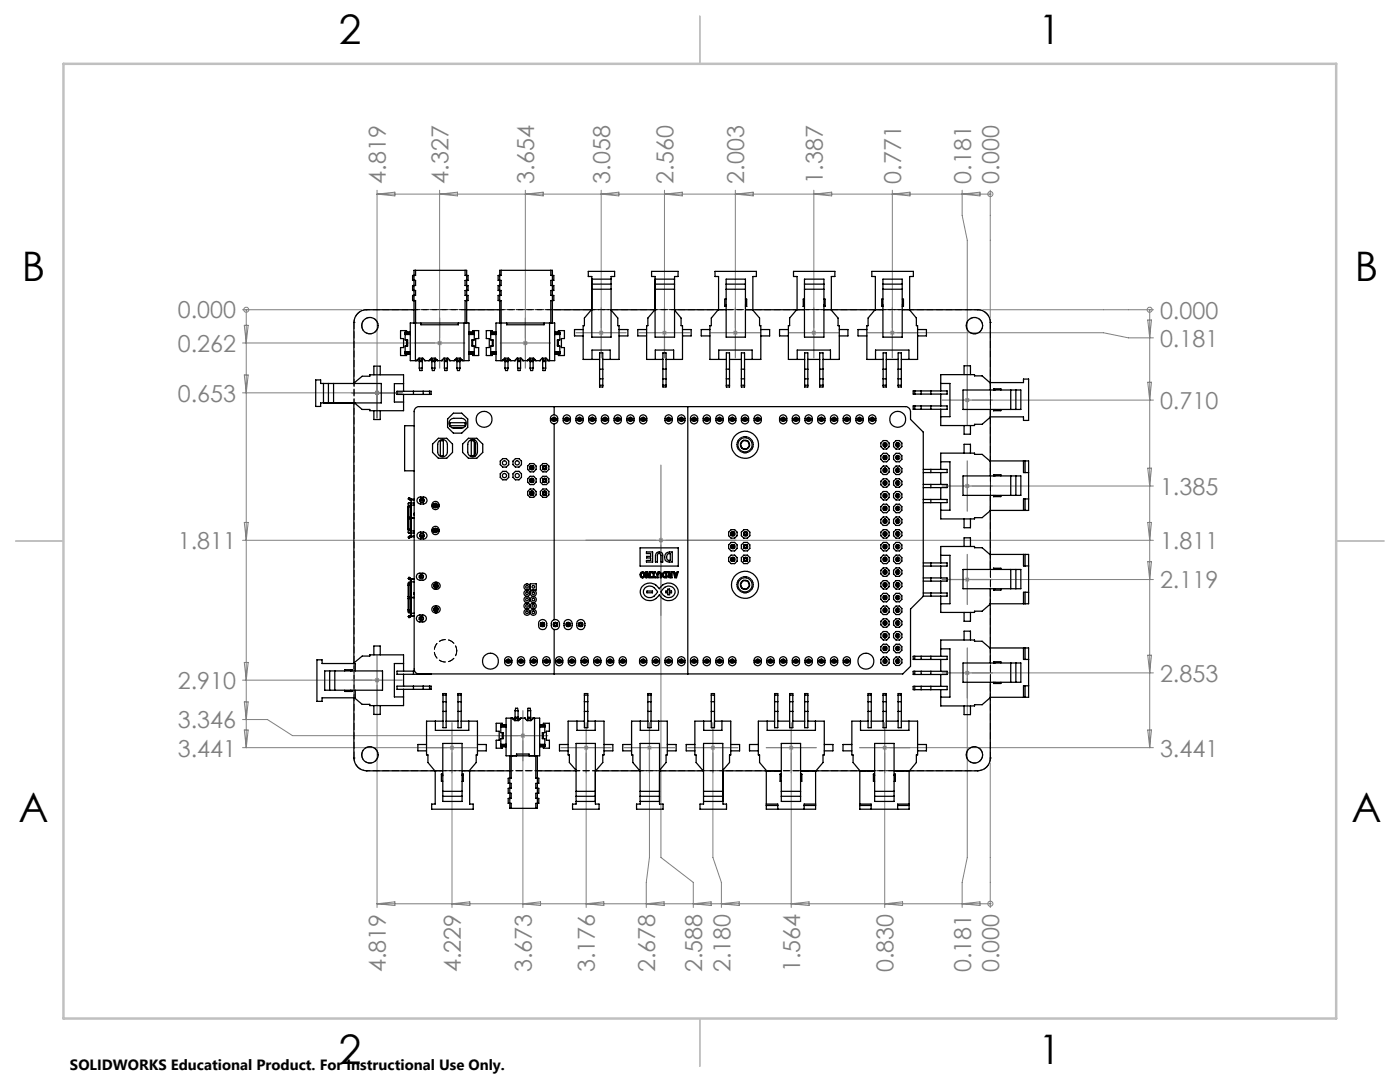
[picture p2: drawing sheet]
<svg xmlns="http://www.w3.org/2000/svg" width="279mm" height="216mm" viewBox="0 0 279 216" stroke-linecap="round" stroke-linejoin="round" font-family="sans-serif">
<defs><g id="words">
<g font-size="8.1">
<text x="67.6" y="8.9">2</text>
<text x="207.3" y="8.9">1</text>
<text x="4.4" y="56.2">B</text>
<text x="270.4" y="56.2">B</text>
<text x="3.7" y="164.1">A</text>
<text x="269.7" y="164.1">A</text>
<text x="67.6" y="212.4">2</text>
<text x="207.3" y="212.4">1</text>
</g>
<g font-size="4.7" fill="#808080">
<text x="77" y="36.6" transform="rotate(-90 77 36.6)">4.819</text>
<text x="89.5" y="36.6" transform="rotate(-90 89.5 36.6)">4.327</text>
<text x="106.6" y="36.6" transform="rotate(-90 106.6 36.6)">3.654</text>
<text x="121.7" y="36.6" transform="rotate(-90 121.7 36.6)">3.058</text>
<text x="134.4" y="36.6" transform="rotate(-90 134.4 36.6)">2.560</text>
<text x="148.5" y="36.6" transform="rotate(-90 148.5 36.6)">2.003</text>
<text x="164.2" y="36.6" transform="rotate(-90 164.2 36.6)">1.387</text>
<text x="179.8" y="36.6" transform="rotate(-90 179.8 36.6)">0.771</text>
<text x="193.8" y="36.6" transform="rotate(-90 193.8 36.6)">0.181</text>
<text x="199.4" y="36.6" transform="rotate(-90 199.4 36.6)">0.000</text>
<text x="35.5" y="63.5">0.000</text>
<text x="231.5" y="63.6">0.000</text>
<text x="35.5" y="70.2">0.262</text>
<text x="231.5" y="69.2">0.181</text>
<text x="35.5" y="80.1">0.653</text>
<text x="231.5" y="81.6">0.710</text>
<text x="231.5" y="98.7">1.385</text>
<text x="35.5" y="109.5">1.811</text>
<text x="231.5" y="109.6">1.811</text>
<text x="231.5" y="117.4">2.119</text>
<text x="35.5" y="137.5">2.910</text>
<text x="231.5" y="136">2.853</text>
<text x="35.5" y="145.3">3.346</text>
<text x="35.5" y="151">3.441</text>
<text x="231.5" y="151">3.441</text>
<text x="77" y="194" transform="rotate(-90 77 194)">4.819</text>
<text x="92" y="194" transform="rotate(-90 92 194)">4.229</text>
<text x="106.1" y="194" transform="rotate(-90 106.1 194)">3.673</text>
<text x="118.7" y="194" transform="rotate(-90 118.7 194)">3.176</text>
<text x="130.8" y="194" transform="rotate(-90 130.8 194)">2.678</text>
<text x="140.1" y="194" transform="rotate(-90 140.1 194)">2.588</text>
<text x="145.8" y="194" transform="rotate(-90 145.8 194)">2.180</text>
<text x="159.7" y="194" transform="rotate(-90 159.7 194)">1.564</text>
<text x="178.3" y="194" transform="rotate(-90 178.3 194)">0.830</text>
<text x="193.8" y="194" transform="rotate(-90 193.8 194)">0.181</text>
<text x="199.4" y="194" transform="rotate(-90 199.4 194)">0.000</text>
</g>
<text font-size="3" x="14" y="213.5">SOLIDWORKS Educational Product. For Instructional Use Only.</text>
</g></defs>
<g fill="none" stroke="#808080" stroke-width=".2">
<path d="M75.2 38v45.4M75.2 38.7h122.4M75.2 38.7l3.6-.4v.8zM87.7 38v29.5M87.7 38.7l3.6-.4v.8zM104.8 38v29.5M104.8 38.7l3.6-.4v.8zM120 38v27.4M120 38.7l3.5-.4v.8zM132.6 38v27.4M132.6 38.7l3.6-.4v.8zM146.8 38v27.4"/>
<path d="M146.8 38.7l3.5-.4v.8zM162.4 38v27.4M162.4 38.7l3.6-.4v.8zM178.1 38v27.4M178.1 38.7l3.5-.4v.8zM192 38v5l1 4.9v30.9M192 38.7l3.6-.4v.8zM197.6 38.7h.1M197.6 38v25.4M48.4 78.4h31.9M48.4 68.4h38.3M48.4 61.8h23.8"/>
<path d="M48.8 64.9h.7l-.4 3.5zM48.8 74.8h.7l-.4 3.6zM49.1 61.8h.1M49.1 61.8v87.4M74.9 78l.7 .7M75.6 78l-.7 .7M87.2 68.4h1M87.4 68.1l.7 .7M87.7 67.9v1.1M88.1 68.1l-.7 .7M104.4 68.4h.9M104.5 68.1l.7 .7"/>
<path d="M104.8 67.9v1.1M105.2 68.1l-.7 .7M119.5 66.4h1M119.6 66l.7 .7M120 65.9v1M120.3 66l-.7 .7M132.1 66.4h1M132.3 66l.7 .7M132.6 65.9v1M133 66l-.7 .7M146.3 66.4h.9M146.4 66l.7 .7"/>
<path d="M146.8 65.9v1M147.1 66l-.7 .7M161.9 66.4h1M162.1 66l.7 .7M162.4 65.9v1M162.8 66l-.7 .7M177.6 66.4h1M177.7 66l.7 .7M178.1 65.9v1M178.4 66l-.7 .7M179.1 66.4h41.1l5 1h5M192.5 79.8h1"/>
<path d="M192.7 79.5l.7 .7M193 79.3v1M193.4 79.5l-.7 .7M194 79.8h36.2M196.1 61.8h34.1M229.1 63.9h.7l-.4 3.5zM229.1 76.3h.7l-.4 3.5zM229.4 61.8h.1M229.4 61.8v87.4M192.5 97h1M192.7 96.6l.7 .7M193 96.5v1"/>
<path d="M193.4 96.6l-.7 .7M194 97h36.2M229.1 93.4h.7l-.4 3.6zM48.4 107.8h82.5M48.8 104.2h.7l-.4 3.6zM131.4 107.8h1M131.6 107.5l.7 .7M131.9 107.3v1M131.9 108.8v62.3l6.5 5v5M132.3 107.5l-.7 .7M132.9 107.8h97.3M192.5 115.6h1"/>
<path d="M192.7 115.3l.7 .7M193 115.1v1M193.4 115.3l-.7 .7M194 115.6h36.2M229.1 112.1h.7l-.4 3.5zM229.1 104.2h.7l-.4 3.6zM48.4 135.7h25.8M48.8 132.2h.7l-.4 3.5zM74.8 135.7h.9M74.9 135.4l.7 .7M75.2 135.2v1M75.2 136.7v44.4"/>
<path d="M75.6 135.4l-.7 .7M192.5 134.3h1M192.7 133.9l.7 .7M193 133.8v1M193 135.3v35.8l-1 5v5M193.4 133.9l-.7 .7M194 134.3h36.2M229.1 130.7h.7l-.4 3.6zM48.4 149.2h40.8M48.4 143.6h5l5 3.2h44.9M48.8 145.7h.7l-.4 3.5zM48.8 140.1h.7l-.4 3.5z"/>
<path d="M89.7 149.2h1M89.9 148.8l.7 .7M90.2 148.7v1M90.2 150.2v30.9M90.6 148.8l-.7 .7M103.9 146.8h.9M104 146.4l.7 .7M104.4 146.3v1M104.4 147.8v33.3M104.7 146.4l-.7 .7M116.5 149.2h1M116.6 148.8l.7 .7"/>
<path d="M117 148.7v1M117 150.2v30.9M117.3 148.8l-.7 .7M129.1 149.2h1M129.3 148.8l.7 .7M129.6 148.7v1M129.6 150.2v20.9l-.6 5v5M130 148.8l-.7 .7M141.8 149.2h1M141.9 148.8l.7 .7M142.3 148.7v1M142.3 150.2v20.9l1.7 5v5"/>
<path d="M142.6 148.8l-.7 .7M157.4 149.2h1M157.6 148.8l.7 .7M157.9 148.7v1M157.9 150.2v30.9M158.3 148.8l-.7 .7M176.1 149.2h1M176.2 148.8l.7 .7M176.6 148.7v1M176.6 150.2v30.9M176.9 148.8l-.7 .7M177.6 149.2h52.6"/>
<path d="M197.6 152.3v28.8M229.1 145.7h.7l-.4 3.5zM75.2 180.3l3.6-.3v.7zM75.2 180.3h122.4M90.2 180.3l3.6-.3v.7zM104.4 180.3l3.5-.3v.7zM117 180.3l3.5-.3v.7zM129 180.3l3.5-.3v.7zM138.4 180.3l3.5-.3v.7zM144 180.3l3.5-.3v.7zM157.9 180.3l3.6-.3v.7zM176.6 180.3l3.5-.3v.7z"/>
<path d="M192 180.3l3.6-.3v.7zM197.6 180.3h.1"/>
<circle cx="197.7" cy="38.7" r=".5"/>
<circle cx="49.2" cy="61.8" r=".51"/>
<circle cx="229.4" cy="61.8" r=".5"/>
<circle cx="197.7" cy="180.3" r=".5"/>
</g>
<path d="M139.7 3.2v9.5M3.1 107.9h9.6M266.7 107.9h9.5M139.7 203.2v9.6" fill="none" stroke="#c0c0c0" stroke-width=".25"/>
<path d="M12.7 12.7h254v190.5h-254z" fill="none" stroke="#c0c0c0" stroke-width=".5"/>
<g fill="none" stroke="#808080" stroke-width=".25">
<path d="M70.2 78.4h10.1M75.2 73.4v10M82.7 68.4h10M87.7 63.5v9.9M99.8 68.4h10.1M104.8 63.5v9.9M115 66.4h10M120 61.4v10M127.6 66.4h10M132.6 61.4v10M141.8 66.4h10M146.8 61.4v10"/>
<path d="M157.4 66.4h10M162.4 61.4v10M173.1 66.4h10M178.1 61.4v10M188 79.8h10M193 74.8v10M131.9 92.8v30M188 97h10M193 92v10M116.9 107.8h30M188 115.6h10M193 110.6v10"/>
<path d="M70.2 135.7h10.1M75.2 130.7v10M188 134.3h10M193 129.3v10M85.2 149.2h10M90.2 144.2v10M99.3 146.8h10M104.4 141.8v10M112 149.2h10M117 144.2v10M124.6 149.2h10M129.6 144.2v10"/>
<path d="M137.3 149.2h9.9M142.3 144.2v10M152.9 149.2h10M157.9 144.2v10M171.6 149.2h10M176.6 144.2v10"/>
</g>
<g fill="none" stroke="#000" stroke-width=".25">
<path d="M82.9 53.9v1.1h-.6v1h.6v1h-.6v1h.6v.9h-.6v1.1h.6v12M82.9 53.9h-.3v10.6M82.9 53.9h9.9M92.8 53.9v1.1h.6v1h-.6v1h.6v1h-.6v.9h.6v1.1h-.6v4.5M92.8 53.9h.3v10.6M100 53.9h-.3v10.6M100 53.9v1.1h-.6v1h.6v1h-.6v1h.6v.9h-.6v1.1h.6v4.5M100 53.9h9.9M109.9 53.9v1.1h.6v1h-.6v1h.6v1h-.6v.9h.6v1.1h-.6v4.5M109.9 53.9h.3v10.6M117.4 54.2h5.3v1h-.7v12.1h-3.9v-12.1h-.7zM118.1 57.7h3.9"/>
<path d="M118.1 56.7h3.9M118.1 55.7h3.9M130 54.2h5.3v1h-.7v12.1h-3.9v-12.1h-.7zM130.7 57.7h3.9M130.7 56.7h3.9M130.7 55.7h3.9M144.9 59.7h-.3v1.4M144.9 55.7h3.9v11.6h-3.9zM144.9 57.7h3.9M144.9 56.7h3.9M148.8 59.7h.2v1.4M160.5 59.7h-.2v1.4"/>
<path d="M160.5 57.7h3.9M160.5 56.7h3.9M160.5 55.7h3.9v11.6h-3.9zM164.4 59.7h.3v1.4M176.2 59.7h-.2v1.4M176.2 57.7h3.9M176.2 56.7h3.9M176.2 55.7h3.9v11.6h-3.9zM180.1 59.7h.2v1.4M63 75.8h1v.7h12.1v3.9h-12.1v.7h-1zM64.6 76.5v3.9M65.5 76.5v3.9"/>
<path d="M66.6 76.5v3.9M70.6 76.4l1.7-1.3h1.5v-.3h6.7v3.3M74.6 74.8v-1.7h1.3v1.7M80.5 76.6h-1.8v3.6h1.8M80.5 78.7v3.3h-6.7v-.3h-1.5l-1.6-1.3M80.9 66.6v.1M80.9 70.2v.1M80.9 66.5v.1M80.9 70.3v.1M80.9 70.6l1 .1M80.9 70.4h1M80.9 70.2h1"/>
<path d="M80.9 66.7h1M80.9 66.7v1.1h.5v1.2h-.5v1.2M80.9 66.6h1M80.9 70.3h1M80.9 66.5h1M80.9 70.6h1M80.9 66.3h1M80.9 66.3v.2M80.9 70.4v.2M81.1 66.3v-.3h-1.2v1.6h.6v1.8h-.6v1.5h1.2v-.2M81.1 67.8v1.2M81.9 66.3h-1"/>
<path d="M82.5 78.1v.6M82.6 64.5h10.2M82.6 61.8h-9.4a2.59 2.59 0 0 0-2.6 2.5v12.2M82.6 64.5h-.7v7.5h1.4v-.2M83.1 72l.5-.5h.8l.5 .5M83.7 71.8v.2M83.7 72v.1M83.7 71.5v.3M83.7 72.1v1.3M83.7 72h.6M83.7 71.8h.6M83.7 72.1h.6"/>
<path d="M83.7 73.4h.6M83.7 73.4l.1 .5h.4l.1-.5M84 64.5v.3h7.5v-.3M84.3 71.8v.2M84.3 72v.1M84.3 71.5v.3M84.3 72.1v1.3M84.5 78.1v.6M84.7 71.8v.2h1.1v-.2M85.6 72l.5-.5h.8l.5 .5M85.7 78.1h.3v.6h-.3M85.7 78.1h-6.5v.6h6.5"/>
<path d="M85.7 78.1v.6M86.2 71.8v.2M86.2 72v.1M86.2 71.5v.3M86.2 72.1v1.3M86.2 72h.6M86.2 71.8h.6M86.2 72.1h.6M86.2 73.4h.6M86.2 73.4l.1 .5h.4l.1-.5M86.8 71.8v.2M86.8 72v.1"/>
<path d="M86.8 71.5v.3M86.8 72.1v1.3M87.2 71.8v.2h1.1v-.2M88.1 72l.5-.5h.8l.5 .5M88.7 71.8v.2M88.7 72v.1M88.7 72h.6M88.7 71.8h.6M88.7 72.1h.6M88.7 73.4h.6M88.7 73.4l.1 .5h.4l.1-.5M88.7 71.5v.3"/>
<path d="M88.7 72.1v1.3M89.3 71.8v.2M89.3 72v.1M89.3 71.5v.3M89.3 72.1v1.3M89.7 71.8v.2h1.1v-.2M90.6 72l.5-.5h.8l.5 .5M91.2 71.8v.2M91.2 72v.1M91.2 72h.6M91.2 71.8h.6M91.2 72.1h.6"/>
<path d="M91.2 73.4h.6M91.2 73.4l.1 .5h.4l.1-.5M91.2 71.5v.3M91.2 72.1v1.3M91.8 71.8v.2M91.8 72v.1M91.8 71.5v.3M91.8 72.1v1.3M92.6 64.5v7.5M92.8 64.5h.3M93.1 61.8h6.6M93.1 64.5h.5v7.5h-1.4v-.2"/>
<path d="M93.6 66.3h1.1M93.6 70.4h1.1M93.6 70.2h1.1M93.6 66.7h1.1M93.6 66.6h1.1M93.6 70.3h1.1M93.6 66.5h1.1M93.6 70.6h1.1M94.3 66.3v-.3h1.2v1.6h-.6v1.8h.6v1.5h-1.2v-.2M94.3 67.8v1.2M94.7 66.6v.1M94.7 70.2v.1"/>
<path d="M94.7 66.5v.1M94.7 70.3v.1M94.7 70.6l-1.1 .1M94.7 66.3v.2M94.7 66.7v1.1h-.5v1.2h.5v1.2M94.7 70.4v.2M97.9 66.6v.1M97.9 70.2v.1M97.9 66.5v.1M97.9 70.3v.1M97.9 70.6l1.1 .1M97.9 70.4h1.1"/>
<path d="M97.9 70.2h1.1M97.9 66.7h1.1M97.9 66.7v1.1h.5v1.2h-.5v1.2M97.9 66.3v.2M97.9 70.4v.2M97.9 66.6h1.1M97.9 70.3h1.1M97.9 66.5h1.1M97.9 70.6h1.1M97.9 66.3h1.1M98.2 66.3v-.3h-1.2v1.6h.6v1.8h-.6v1.5h1.2v-.2M98.2 67.8v1.2"/>
<path d="M99 66.3h-1.1M99.7 64.5h.3M99.7 64.5h-.7v7.5h1.4v-.2M100 64.5v7.5M100 64.5h9.9M100.2 72l.5-.5h.8l.5 .5M100.8 71.8v.2M100.8 72v.1M100.8 72h.6M100.8 71.8h.6M100.8 71.5v.3M100.8 72.1v1.3"/>
<path d="M100.8 72.1h.6M100.8 73.4h.6M100.8 73.4l.1 .5h.4l.1-.5M101.1 64.5v.3h7.5v-.3M101.4 71.8v.2M101.4 72v.1M101.4 71.5v.3M101.4 72.1v1.3M101.8 71.8v.2h1.1v-.2M102.7 72l.5-.5h.8l.5 .5M103.3 71.8v.2M103.3 72v.1"/>
<path d="M103.3 71.5v.3M103.3 72.1v1.3M103.3 72h.6M103.3 71.8h.6M103.3 72.1h.6M103.3 73.4h.6M103.3 73.4l.1 .5h.4l.1-.5M103.9 71.8v.2M103.9 72v.1M103.9 71.5v.3M103.9 72.1v1.3M104.3 71.8v.2h1.1v-.2"/>
<path d="M105.2 72l.5-.5h.8l.5 .5M105.8 71.8v.2M105.8 72v.1M105.8 71.5v.3M105.8 72.1v1.3M105.8 72h.6M105.8 71.8h.6M105.8 72.1h.6M105.8 73.4h.6M105.8 73.4l.1 .5h.4l.1-.5M106.4 71.8v.2M106.4 72v.1"/>
<path d="M106.4 71.5v.3M106.4 72.1v1.3M106.8 71.8v.2h1.1v-.2M107.7 72l.5-.5h.8l.5 .5M108.3 71.8v.2M108.3 72v.1M108.3 71.5v.3M108.3 72.1v1.3M108.3 72h.6M108.3 71.8h.6M108.3 72.1h.6M108.3 73.4h.6"/>
<path d="M108.3 73.4l.1 .5h.4l.1-.5M108.9 71.8v.2M108.9 72v.1M108.9 71.5v.3M108.9 72.1v1.3M109.7 64.5v7.5M109.9 64.5h.3M110.2 64.5h.5v7.5h-1.4v-.2M110.2 61.8h7.9M110.7 66.3h1M110.7 70.4h1M110.7 70.2h1"/>
<path d="M110.7 66.7h1M110.7 66.6h1M110.7 70.3h1M110.7 66.5h1M110.7 70.6h1M111.4 66.3v-.3h1.2v1.6h-.6v1.8h.6v1.5h-1.2v-.2M111.4 67.8v1.2M111.7 66.6v.1M111.7 70.2v.1M111.7 66.5v.1M111.7 70.3v.1M111.7 70.6l-1 .1"/>
<path d="M111.7 66.3v.2M111.7 66.7v1.1h-.5v1.2h.5v1.2M111.7 70.4v.2M116.4 65.8h-1.7v1.2h1.7M118 61.8l-1.4 1.7v1.5h-.2v6.7h3.3M118.1 61.8h.1M118.1 71.7v-1.8h3.7v1.8M119.7 76.9v.3h.6v-.3M119.7 76.9v-6.5h.6v6.5M119.7 73.7h.6M119.7 75.6h.6M119.7 76.9h.6"/>
<path d="M122 61.9l1.3 1.6v1.5h.2v6.7h-3.2M122 61.8h8.7M123.5 65.8h1.8v1.2h-1.8M129 65.8h-1.7v1.2h1.7M130.7 61.8l-1.4 1.7v1.5h-.3v6.7h3.3M130.7 61.8h.1M130.8 71.7v-1.8h3.6v1.8M132.3 76.9v.3h.6v-.3M132.3 76.9v-6.5h.6v6.5M132.3 73.7h.6M132.3 75.6h.6M132.3 76.9h.6"/>
<path d="M134.6 61.9l1.3 1.6v1.5h.3v6.7h-3.3M134.6 61.8h10.3M136.2 65.8h1.7v1.2h-1.7M141.7 65.8h-1.8v1.2h1.8M143.3 61.8l-1.3 1.7v1.5h-.3v6.7h3.3M143.4 61.8v-6.6h-.7v-1h8.3v1h-.8v6.6M143.4 71.7v-1.8h6.7v1.8M144.6 61.1h.3M144.9 60.9l-.3 .2M145 76.9v.3h.6v-.3M145 76.9v-6.5h.6v6.5M145 73.7h.6"/>
<path d="M145 75.6h.6M145 76.9h.6M145.6 71.7h2.4M148 76.9v.3h.6v-.3M148 76.9v-6.5h.6v6.5M148 73.7h.6M148 75.6h.6M148 76.9h.6M148.8 60.9l.2 .2M148.8 61.8h11.7M148.8 61.1h.2M150.2 61.8l1.4 1.7v1.5h.2v6.7h-3.2"/>
<path d="M151.8 65.8h1.8v1.2h-1.8M157.3 65.8h-1.7v1.2h1.7M159 61.8l-1.4 1.7v1.5h-.3v6.7h3.3M159.1 61.8v-6.6h-.7v-1h8.2v1h-.7v6.6M159.1 71.7v-1.8h6.6v1.8M160.3 61.1h.2M160.5 60.9l-.2 .2M160.6 76.9v.3h.6v-.3M160.6 76.9v-6.5h.6v6.5M160.6 73.7h.6M160.6 75.6h.6M160.6 76.9h.6"/>
<path d="M161.2 71.7h2.4M163.6 76.9v.3h.7v-.3M163.6 76.9v-6.5h.7v6.5M163.6 73.7h.7M163.6 75.6h.7M163.6 76.9h.7M164.4 60.9l.3 .2M164.4 61.8h11.8M164.4 61.1h.3M165.8 61.8l1.5 1.7v1.5h.2v6.7h-3.2M167.5 65.8h1.7v1.2h-1.7M173 65.8h-1.8v1.2h1.8"/>
<path d="M174.6 61.8l-1.4 1.7v1.5h-.2v6.7h3.2M174.7 61.8v-6.6h-.7v-1h8.3v1h-.8v6.6M174.7 71.7v-1.8h6.7v1.8M176 61.1h.2M176.2 60.9l-.2 .2M176.2 76.9v.3h.7v-.3M176.2 76.9v-6.5h.7v6.5M176.2 73.7h.7M176.2 75.6h.7M176.2 76.9h.7M176.9 71.7h2.3M179.2 76.9v.3h.7v-.3"/>
<path d="M179.2 76.9v-6.5h.7v6.5M179.2 73.7h.7M179.2 75.6h.7M179.2 76.9h.7M180.1 60.9l.2 .2M180.1 61.8h15a2.53 2.53 0 0 1 2.5 2.5v13.5M180.1 61.1h.2M181.5 61.8l1.4 1.7v1.5h.2v6.7h-3.2M182.6 78h-.4v.6h.4M182.6 78h6.4v.6h-6.4M182.6 78v.6M183.1 65.8h1.8v1.2h-1.8"/>
<path d="M183.8 78v.6M185.8 78v.6M187.7 76.5h1.9v6.6h-1.9M187.7 78.6v2.4M192.2 77.8h11.5v3.9h-11.5zM192.4 74.8v-1.8h1.3v1.8M197.6 76.3h6.7v-.7h1v8.3h-1v-.7h-6.7M197.6 76.4l-1.6-1.4h-1.5v-.2h-6.8v3.2M198.3 77.6l.3 .2M198.3 77.6h1.4v.2M198.3 77.6v.2M201.7 77.8v3.9"/>
<path d="M202.7 77.8v3.9M70.6 80.4h.1M70.6 80.4v52M74.6 82v1.7h1.3v-1.7M81.6 99.7l.5 .2M81.8 99.4l-.2-.1-.1 .3 .1 .1M81.8 99.4l-.2 .3M81.8 99.4l.3 .2M82.1 99.6v.2M82.1 99.6h.1M82.1 99.6h.6M82.1 99.8v.6"/>
<path d="M82.1 99.8h.6M82.7 84.9h-1.9v9h1.9M82.9 81.4l.5-.3h97.3a1.02 1.02 0 0 1 1 1v1.6l2.6 2.5v32.8l-2.6 2.5v11.5l-1.5 1.5h-96.6a.96 .96 0 0 1-.9-1v-51.5zM83.4 99.3l.2-.1h.9a.71 .71 0 0 1 .7 .7 .71 .71 0 0 1-.7 .7 1.04 1.04 0 0 1-1.2-.5v-.5zM83.7 99.9h.3M83.9 99.6h.1M84 99.6v.3M84 99.6h.5M84 99.9h.5M84.5 99.6h.1M84.5 99.9h.2M84.5 99.6v.3"/>
<path d="M87.6 88a.97 .97 0 0 1 1.1-.2 .97 .97 0 0 1 .6 .9v1.5a.97 .97 0 0 1-1 1 .97 .97 0 0 1-1-1v-1.5zM87.9 87.9h.6v3h-.6zM89.7 84.9h.1M89.8 84.9v-.6h3v.6M89.8 84.9h3M89.8 84.9v.2M89.9 83.7a3.1 3.1 0 0 1 2.6-.2 .97 .97 0 0 1 .5 1.1 .97 .97 0 0 1-.9 .8h-1.5a.97 .97 0 0 1-.9-.6 .97 .97 0 0 1 .2-1.1zM90.2 85.3h2.3M92.8 84.9v.2M93.6 88a.97 .97 0 0 1 1.1-.2 .97 .97 0 0 1 .6 .9v1.5a.97 .97 0 0 1-1 1 .97 .97 0 0 1-1-1v-1.5zM94.1 87.9v3M94.1 90.9h.6"/>
<path d="M94.1 87.9h.6M94.1 90.9v.2h.7M94.7 88.2l.2 .1v2.2l-.2 .2M94.7 87.9v3M94.7 87.8v.1M94.7 90.9v.2M94.8 87.8h-.7v.1M105.8 93.1l-.1 .2 .1 .3M105.8 98.1l-.1 .3 .1 .3M105.8 95.6l-.1 .3 .1 .3M105.8 98.7h.7M105.8 98.1l.1 .1"/>
<path d="M105.8 98.1h.7M105.8 93v.7M105.8 95.5v.7M105.8 98.1v.6M105.8 96.2h.7M105.8 95.5h.7M105.8 95.5l.1 .2M105.8 93.7h.7M105.8 93h.7M105.8 93l.1 .1M105.9 93l.3-.1 .2 .1M105.9 93.7l.3 .1 .2-.1"/>
<path d="M105.9 98.1l.3-.1 .2 .1M105.9 98.7l.3 .1 .2-.1M105.9 95.5l.3-.1 .2 .1M105.9 96.2l.3 .1 .2-.1M105.9 98.6h.5M105.9 98.6l-.1 .1M105.9 98.2h.5M105.9 93.1v.4M105.9 95.7v.4M105.9 98.2v.4M105.9 96.1h.5M105.9 96.1l-.1 .1"/>
<path d="M105.9 95.7h.5M105.9 93.5h.5M105.9 93.1h.5M105.9 93.5l-.1 .2M106.4 98.6l.1 .1M106.4 93.1v.4M106.4 95.7v.4M106.4 98.2v.4M106.4 96.1l.1 .1M106.4 93.5l.1 .2M106.5 93.1l.1 .2-.1 .3M106.5 98.1l.1 .3-.1 .3"/>
<path d="M106.5 95.6l.1 .3-.1 .3M106.5 98.1l-.1 .1M106.5 93v.7M106.5 95.5v.7M106.5 98.1v.6M106.5 95.5l-.1 .2M106.5 93l-.1 .1M108.4 95.6l-.1 .3 .1 .3M108.4 98.1l-.1 .3 .1 .3M108.4 93.1l-.1 .2 .1 .3M108.4 98.7h.6M108.4 98.1h.6"/>
<path d="M108.4 93v.7M108.4 95.5v.7M108.4 98.1v.6M108.4 98.1l.1 .1M108.4 96.2h.6M108.4 95.5l.1 .2M108.4 95.5h.6M108.4 93l.1 .1M108.4 93.7h.6M108.4 93h.6M108.4 95.5l.3-.1 .3 .1M108.4 96.2l.3 .1 .3-.1"/>
<path d="M108.4 98.1l.3-.1 .3 .1M108.4 98.7l.3 .1 .3-.1M108.4 93l.3-.1 .3 .1M108.4 93.7l.3 .1 .3-.1M108.5 98.6h.4M108.5 98.2h.4M108.5 98.6l-.1 .1M108.5 93.1v.4M108.5 95.7v.4M108.5 98.2v.4M108.5 96.1h.4M108.5 96.1l-.1 .1"/>
<path d="M108.5 95.7h.4M108.5 93.5l-.1 .2M108.5 93.5h.4M108.5 93.1h.4M108.9 98.6l.1 .1M108.9 93.1v.4M108.9 95.7v.4M108.9 98.2v.4M108.9 96.1l.1 .1M108.9 93.5l.1 .2M109 95.6l.1 .3-.1 .3M109 98.1l.1 .3-.1 .3"/>
<path d="M109 93.1l.1 .2-.1 .3M109 98.1l-.1 .1M109 93v.7M109 95.5v.7M109 98.1v.6M109 95.5l-.1 .2M109 93l-.1 .1M110.1 83a.78 .78 0 0 1 .9-.1 .78 .78 0 0 1 .3 1 .76 .76 0 0 1-.9 .7 .76 .76 0 0 1-.5-1.1zM110.5 83.8h.2M110.5 83.5h.2M110.5 83.5v.3M110.5 83.5h-.3v.3h.3"/>
<path d="M110.6 81.1v1.7M110.6 84.6v39M110.7 83.5v.3M110.7 83.5h.2v.3h-.2M112.6 83a.78 .78 0 0 1 1-.1 .78 .78 0 0 1 .2 1 .76 .76 0 0 1-.9 .7 .76 .76 0 0 1-.5-1.1zM113 83.8h.2M113 83.5h.2M113 83.5v.3M113 83.5h-.3v.3h.3M113.2 83.5v.3M113.2 83.5h.3v.3h-.3M115.1 83a.78 .78 0 0 1 1-.1 .78 .78 0 0 1 .3 1 .76 .76 0 0 1-1 .7 .76 .76 0 0 1-.5-1.1z"/>
<path d="M115.5 83.8h.3M115.5 83.5h.3M115.5 83.5v.3M115.5 83.5h-.2v.3h.2M115.8 83.5v.3M115.8 83.5h.2v.3h-.2M117.7 83a.78 .78 0 0 1 .9-.1 .78 .78 0 0 1 .3 1 .76 .76 0 0 1-.9 .7 .76 .76 0 0 1-.5-1.1zM118.1 83.8h.2M118.1 83.5h.2M118.1 83.5v.3M118.1 83.5h-.3v.3h.3M118.3 83.5v.3"/>
<path d="M118.3 83.5h.3v.3h-.3M120.2 83a.78 .78 0 0 1 1-.1 .78 .78 0 0 1 .3 1 .76 .76 0 0 1-1 .7 .76 .76 0 0 1-.5-1.1zM120.6 83.5h.3M120.6 83.8h.3M120.6 83.5v.3M120.6 83.5h-.2v.3h.2M120.9 83.5v.3M120.9 83.5h.2v.3h-.2M122.8 83a.78 .78 0 0 1 .9-.1 .78 .78 0 0 1 .3 1 .76 .76 0 0 1-.9 .7 .76 .76 0 0 1-.5-1.1zM123.2 83.8h.2M123.2 83.5h.2M123.2 83.5v.3"/>
<path d="M123.2 83.5h-.3v.3h.3M123.4 83.5v.3M123.4 83.5h.2v.3h-.2M125.3 83a.78 .78 0 0 1 1-.1 .78 .78 0 0 1 .2 1 .76 .76 0 0 1-.9 .7 .76 .76 0 0 1-.5-1.1zM125.7 83.8h.2M125.7 83.5h.2M125.7 83.5v.3M125.7 83.5h-.3v.3h.3M125.9 83.5v.3M125.9 83.5h.3v.3h-.3M127.8 83a.78 .78 0 0 1 1-.1 .78 .78 0 0 1 .3 1 .76 .76 0 0 1-1 .7 .76 .76 0 0 1-.5-1.1zM128.2 83.5h.3"/>
<path d="M128.2 83.8h.3M128.2 83.5v.3M128.2 83.5h-.2v.3h.2M128.5 83.5v.3M128.5 83.5h.2v.3h-.2M132.9 83a.78 .78 0 0 1 1-.1 .78 .78 0 0 1 .3 1 .76 .76 0 0 1-1 .7 .76 .76 0 0 1-.5-1.1zM133.3 83.8h.3M133.3 83.5h.3M133.3 83.5v.3M133.3 83.5h-.2v.3h.2M133.6 83.5v.3M133.6 83.5h.2v.3h-.2"/>
<path d="M135.5 83a.78 .78 0 0 1 .9-.1 .78 .78 0 0 1 .3 1 .76 .76 0 0 1-.9 .7 .76 .76 0 0 1-.5-1.1zM135.9 83.5h.2M135.9 83.8h.2M135.9 83.5v.3M135.9 83.5h-.3v.3h.3M136.1 83.5v.3M136.1 83.5h.2v.3h-.2M137.3 81.1v53.4M138 83a.78 .78 0 0 1 1-.1 .78 .78 0 0 1 .2 1 .76 .76 0 0 1-.9 .7 .76 .76 0 0 1-.5-1.1zM138.4 83.8h.2M138.4 83.5h.2M138.4 83.5v.3"/>
<path d="M138.4 83.5h-.3v.3h.3M138.6 83.5v.3M138.6 83.5h.3v.3h-.3M140.5 83a.78 .78 0 0 1 1-.1 .78 .78 0 0 1 .3 1 .76 .76 0 0 1-1 .7 .76 .76 0 0 1-.5-1.1zM140.9 83.8h.3M140.9 83.5h.3M140.9 83.5v.3M140.9 83.5h-.2v.3h.2M141.2 83.5v.3M141.2 83.5h.2v.3h-.2M143.1 83a.78 .78 0 0 1 .9-.1 .78 .78 0 0 1 .3 1 .76 .76 0 0 1-.9 .7 .76 .76 0 0 1-.5-1.1zM143.5 83.5h.2"/>
<path d="M143.5 83.8h.2M143.5 83.5v.3M143.5 83.5h-.3v.3h.3M143.7 83.5v.3M143.7 83.5h.3v.3h-.3M145.6 83a.78 .78 0 0 1 1-.1 .78 .78 0 0 1 .3 1 .76 .76 0 0 1-1 .7 .76 .76 0 0 1-.5-1.1zM146 83.5h.3M146 83.8h.3M146 83.5v.3M146 83.5h-.2v.3h.2M146.3 83.5v.3M146.3 83.5h.2v.3h-.2"/>
<path d="M147.8 88.6v.6l.3 .3M147.8 88.6l.3 .9M148.1 89.5l.5 .2 .4-.1M148.1 89.5l.9 .1M148.2 83a.78 .78 0 0 1 .9-.1 .78 .78 0 0 1 .3 1 .76 .76 0 0 1-.9 .7 .76 .76 0 0 1-.5-1.1zM148.4 87.9l-.4 .3-.2 .4M148.4 87.9l-.6 .7M148.4 87.9l.9 .2M148.4 87.9l.4-.1 .5 .3M148.6 83.5h.2M148.6 83.8h.2M148.6 83.5h-.3v.3h.3"/>
<path d="M148.6 83.5v.3M148.8 83.5h.2v.3h-.2M148.8 83.5v.3M149.3 88.1l.2 .2 .1 .6M149.3 88.1l.3 .8M149.6 88.9l-.6 .7M149.6 88.9l-.2 .5-.4 .2M150.7 83a.78 .78 0 0 1 1-.1 .78 .78 0 0 1 .2 1 .76 .76 0 0 1-.9 .7 .76 .76 0 0 1-.5-1.1zM151.1 83.8h.2M151.1 83.5h.2M151.1 83.5v.3M151.1 83.5h-.3v.3h.3"/>
<path d="M151.3 83.5v.3M151.3 83.5h.3v.3h-.3M155.8 83a.78 .78 0 0 1 .9-.1 .78 .78 0 0 1 .3 1 .76 .76 0 0 1-.9 .7 .76 .76 0 0 1-.5-1.1zM156.2 83.8h.2M156.2 83.5h.2M156.2 83.5v.3M156.2 83.5h-.3v.3h.3M156.4 83.5v.3M156.4 83.5h.3v.3h-.3M158.3 83a.78 .78 0 0 1 1-.1 .78 .78 0 0 1 .3 1 .76 .76 0 0 1-1 .7 .76 .76 0 0 1-.5-1.1zM158.7 83.5h.3M158.7 83.8h.3"/>
<path d="M158.7 83.5v.3M158.7 83.5h-.2v.3h.2M159 83.5v.3M159 83.5h.2v.3h-.2M160.9 83a.78 .78 0 0 1 .9-.1 .78 .78 0 0 1 .3 1 .76 .76 0 0 1-.9 .7 .76 .76 0 0 1-.5-1.1zM161.3 83.5h.2M161.3 83.8h.2M161.3 83.5v.3M161.3 83.5h-.3v.3h.3M161.5 83.5v.3M161.5 83.5h.2v.3h-.2M163.4 83a.78 .78 0 0 1 1-.1 .78 .78 0 0 1 .2 1 .76 .76 0 0 1-.9 .7 .76 .76 0 0 1-.5-1.1z"/>
<path d="M163.8 83.8h.2M163.8 83.5h.2M163.8 83.5v.3M163.8 83.5h-.3v.3h.3M164 83.5v.3M164 83.5h.3v.3h-.3M165.9 83a.78 .78 0 0 1 1-.1 .78 .78 0 0 1 .3 1 .76 .76 0 0 1-1 .7 .76 .76 0 0 1-.5-1.1zM166.3 83.5h.3M166.3 83.8h.3M166.3 83.5v.3M166.3 83.5h-.2v.3h.2M166.6 83.5v.3"/>
<path d="M166.6 83.5h.2v.3h-.2M168.5 83a.78 .78 0 0 1 .9-.1 .78 .78 0 0 1 .3 1 .76 .76 0 0 1-.9 .7 .76 .76 0 0 1-.5-1.1zM168.9 83.5h.2M168.9 83.8h.2M168.9 83.5v.3M168.9 83.5h-.3v.3h.3M169.1 83.5v.3M169.1 83.5h.3v.3h-.3M171 83a.78 .78 0 0 1 1-.1 .78 .78 0 0 1 .3 1 .76 .76 0 0 1-1 .7 .76 .76 0 0 1-.5-1.1zM171.4 83.5h.3M171.4 83.8h.3M171.4 83.5h-.2v.3h.2"/>
<path d="M171.4 83.5v.3M171.7 83.5h.2v.3h-.2M171.7 83.5v.3M173.6 83a.78 .78 0 0 1 .9-.1 .78 .78 0 0 1 .3 1 .76 .76 0 0 1-.9 .7 .76 .76 0 0 1-.5-1.1zM174 83.5h.2M174 83.8h.2M174 83.5h-.3v.3h.3M174 83.5v.3M174.2 83.5h.2v.3h-.2M174.2 83.5v.3M176.5 88.7h.2M176.5 88.4h.2v.7h-.2z"/>
<path d="M176.5 88.8h.2M176.5 96.3h.2M176.5 96h.2v.8h-.2zM176.5 98.8h.2M176.5 98.5h.2v.8h-.2zM176.5 96.4h.2M176.5 91.2h.2M176.5 91.4h.2M176.5 90.9h.2v.8h-.2zM176.5 99h.2M176.5 93.8h.2M176.5 93.9h.2"/>
<path d="M176.5 93.5h.2v.7h-.2zM179 88.7h.3M179 88.4h.3v.7h-.3zM179 90.9h.3v.8h-.3zM179 93.5h.3v.7h-.3zM179 96h.3v.8h-.3zM179 98.5h.3v.8h-.3zM179 88.8h.3M179 96.3h.3M179 98.8h.3M179 96.4h.3M179 91.2h.3"/>
<path d="M179 91.4h.3M179 99h.3M179 93.8h.3M179 93.9h.3M182.6 81h-.4v.7h.4M182.6 81h6.4v.7h-6.4M182.6 81v.7M183.8 81v.7M184.3 99.7h4.7v.6h-4.7M184.3 93.7h4.7v.6h-4.7M184.3 96.7h4.7v.6h-4.7M185.8 81v.7"/>
<path d="M185.8 93.7v.6M185.8 96.7v.6M185.8 99.7v.6M187.7 92.1h1.9v9.7h-1.9M187.7 81.7v3.2h6.8v-.2h1.5l1.6-1.4M187.7 94.3v2.4M187.7 97.3v2.4M192.2 95h11.5v3.8h-11.5zM192.4 84.9v1.7h1.3v-1.7M192.4 90.4v-1.7h1.3v1.7M197.6 81.7v13.3M197.6 98.8v14.8"/>
<path d="M197.6 92l-1.6-1.3h-1.5v-.3h-6.8v3.3M197.6 92h6.7M198.3 94.7l.3 .3M198.3 94.7h1.4v.3M198.3 81.7v.3M198.3 94.7v.3M198.3 98.8v.3M198.6 81.7l-.3 .3M198.6 98.8l-.3 .3M199.7 81.7v.3h-1.4M199.7 98.8v.3h-1.4M201.7 95v3.8"/>
<path d="M202.7 95v3.8M204.3 92v2.3h.3M204.3 92h.3M204.6 99.6h-.3v2.2M204.6 92h.7v9.8h-.7M204.6 92v2.3M204.6 99.6v2.2M204.6 99.6h.7M204.6 94.3h.7M81.6 105.6l.2 .2M81.6 103.2l.2 .1M81.6 105.6h-.1l.1 .2h.4"/>
<path d="M81.6 103.2h-.1l.1 .1h1M81.6 101.2v2M81.6 103.6v2M81.6 107l-.1 .2 .1 .2 .2-.1M81.6 119l.2 .2M81.6 119h-.1l.1 .2h1.1M81.6 115.6l.5 .2M81.6 107l.2 .3M81.6 116.8v2.2M81.6 119.5v2.2M81.8 103.4l-.2 .2M81.8 101l-.2 .2"/>
<path d="M81.8 119.3l-.2 .2M81.8 116.6l-.2 .2M81.8 115.3l.3 .2M81.8 115.3l-.2-.1-.1 .2 .1 .2M81.8 115.3l-.2 .3M81.9 106.4h.2M81.9 100.3h.2M81.9 100.3h-.4v.2v5.8l.1 .1h.3M81.9 116.2h.2M81.9 116.2h-.3l-.1 .2v5.7l.1 .2h.3M81.9 100.3v.7M81.9 103.3v.1"/>
<path d="M81.9 105.8v.6M81.9 116.2v.4M81.9 119.2v.1M82 105.8h.1M82 101l.1 2.3M82 116.6h-.4l-.1 .2h.1M82 116.6l.1 2.6M82 116.6h.1M82.1 101h-.5l-.1 .2h.1M82.1 103.4l-.1 2.4M82.1 100.4v.4M82.1 105.9v.5"/>
<path d="M82.1 107v.1M82.1 107.1l-.3 .2M82.1 106.8l-.5 .2M82.1 119.3l-.1 2.6M82.1 115.5v.6M82.1 115.5h.1M82.1 100.8v5.1M82.1 106.4v.6M82.1 116.1v6.3M82.1 115.5h.6M82.1 100.8h.6M82.1 105.9h.6"/>
<path d="M82.1 100.4h.6M82.1 106.4h.6M82.1 107h.6M82.1 116.1h.6M82.1 107.1h.1M82.6 103.4h-1l-.1 .2h.1M82.6 119.3h-1l-.1 .2h.1M82.7 102.4l-.1 .3M82.7 102.5v.3M82.7 118.3l-.2 .2 .2 .1v-.2M82.7 107.1h-.6M83.3 114.5l.2-.1h.9a.71 .71 0 0 1 .7 .7 .71 .71 0 0 1-.7 .7h-.6a.74 .74 0 0 1-.7-.5 .74 .74 0 0 1 .2-.8z"/>
<path d="M83.4 106.4a1.13 1.13 0 0 1 1.8 .5 .72 .72 0 0 1-.7 .7h-.6a.69 .69 0 0 1-.6-.5 .69 .69 0 0 1 .1-.7zM83.7 115.2h.4M83.7 114.9h.4M83.8 106.8h.2M83.9 107.1h.1M83.9 100.2h.6M83.9 106.5h.6M84 106.8v.3M84 106.8h.5M84 107.1h.5M84.1 114.9v.3M84.1 114.9h.1"/>
<path d="M84.1 115.2h.1M84.1 114.9h.4M84.1 115.2h.4M84.5 106.8h.2M84.5 107.1h.1M84.5 106.8v.3M86.4 100.3a.76 .76 0 0 1 1.1 .1 .76 .76 0 0 1-.2 1.1 .76 .76 0 0 1-1-.2v-.8zM86.4 105.2a.78 .78 0 0 1 1 .1 .78 .78 0 0 1 0 1.1 .78 .78 0 0 1-1 .1l-.2-.5zM86.4 116.4a.81 .81 0 0 1 1.2-.1 .81 .81 0 0 1 0 1.2 .81 .81 0 0 1-1.2-.1 .68 .68 0 0 1 0-1zM86.5 100.8h.1v.2M86.5 101h.1M86.5 105.8h.1"/>
<path d="M86.5 101.1h.1M86.5 105.7h.1M86.6 106.2h.5M86.6 100.6h.5M86.6 116.8h.1M86.6 101v.1M86.6 105.7v.1M86.6 105.8v.2h-.1M86.6 101.1v.1M86.6 105.5v.2M86.6 116.6v.5M86.6 100.5h.5"/>
<path d="M86.7 105.4l.1 .6 .5-.1M86.8 117.3h.1M86.9 105.4v.2l.4 .1M86.9 116.5h.2M87 100.8v.3M87 105.6v.4M87 105.9h.3M87 105.7h.3M87 101h.3M87 100.9h.3M87 116.8l.1 .1M87.1 117.1l-.1 .1"/>
<path d="M87.1 116.5h.1M87.1 100.4v.4M87.1 106v.3M87.1 116.5v.3M87.1 116.9v.2M87.1 116.9h.2M87.1 101.1v.1M87.1 105.5v.1M87.3 100.9l-.5-.1-.1 .5M87.3 101l-.4 .1v.2M87.3 100.9v.1M87.3 105.7v.2"/>
<path d="M87.3 116.9v-.1h-.4l-.1 .5M87.3 117.2l-.4 .1M87.3 116.9v.2h-.2M105.8 116.5h1.2v1.2h-1.2zM127.7 109.3h7.7v3.7h-7.7zM127.9 114.2l.3-.1a.63 .63 0 0 1 .5 .6 .63 .63 0 0 1-.5 .6l-.3-.1a.85 .85 0 0 1 0-1zM128.1 114.4l.2-.1a.55 .55 0 0 1 0 .8l-.3-.1zM128.1 117.1a2.15 2.15 0 0 1 3.5 .4 1.95 1.95 0 0 1 2.3-1.1 1.95 1.95 0 0 1 1.4 2.2 2.03 2.03 0 0 1-1.8 1.2 2.03 2.03 0 0 1-1.9-1.1 2.04 2.04 0 0 1-2.1 1.1 2.04 2.04 0 0 1-1.7-1.5v-.7zM128.7 117.3a1.54 1.54 0 0 1 2.5 .9 1.49 1.49 0 0 1-1.3 1 1.49 1.49 0 0 1-1.4-.7l-.1-.6zM128.9 114.1h.3l.4 .9v-.9h.2v1.2h-.3l-.4-.9v.9h-.2zM129 110.1h1.2v2h-1.2v-.3h.9v-.5h-.9v-.3h.9v-.5h-.9zM129.1 117.9h1.1v.4h-1.1z"/>
<path d="M130.1 114.1h.7v.2h-.2v.8h.2v.2h-.7v-.2h.3v-.8h-.3zM131.1 110.3a.72 .72 0 0 1 .7-.1 .72 .72 0 0 1 .5 .6v1.3h-.4v-1.3l-.2-.3-.5 .1v1.5h-.4v-1.2zM131.2 114.2l.4-.1a.37 .37 0 0 1 .4 .4v.8h-.2v-.8l-.2-.2-.2 .1-.1 .9h-.2zM132.3 117.5a1.23 1.23 0 0 1 1.9-.3 1.23 1.23 0 0 1 0 1.9 1.71 1.71 0 0 1-2.3-1zM132.4 114.2l.7-.1v1.2a.65 .65 0 0 1-.9-.6zM132.5 114.4l.4-.1v.8l-.4-.1zM132.9 117.9h.4v-.4h.3v.4h.4v.4h-.4v.4h-.3v-.4h-.4zM133 110.3l1.2-.2v2a1.07 1.07 0 0 1-1.6-.9zM133.2 114.1h.3l.4 .5v-.5h.2v1.2h-.6l-.2-.2v-.2l.3-.2zM133.2 110.6l.6-.1v1.3a.58 .58 0 0 1-.8-.6zM133.6 114.9l.3-.1v.3h-.3zM134.3 114.1h.3l.1 .2h.4v-.2h.3l-.4 1.2h-.3z"/>
<path d="M134.7 114.5h.3l-.1 .6zM145.9 111.3l-.1 .3 .1 .3M145.9 106.3l-.1 .2 .1 .3M145.9 108.8l-.1 .3 .1 .3M145.9 106.2h.7M145.9 108.8l.1 .1M145.9 111.3h.7M145.9 111.9h.7M145.9 111.3l.1 .1M145.9 106.2v.7M145.9 108.8v.6M145.9 111.3v.6"/>
<path d="M145.9 109.4h.7M145.9 106.2l.1 .1M145.9 108.8h.7M145.9 106.9h.7M146 111.3l.3-.1 .2 .1M146 111.9l.3 .1 .2-.1M146 106.2l.3-.1 .2 .1M146 106.9l.3 .1 .2-.1M146 108.8l.3-.1 .2 .1M146 109.4l.3 .1 .2-.1M146 106.3v.5M146 108.9v.4"/>
<path d="M146 111.4v.4M146 111.4h.5M146 111.8h.5M146 111.8l-.1 .1M146 109.3h.5M146 109.3l-.1 .1M146 108.9h.5M146 106.3h.5M146 106.8l-.1 .1M146 106.8h.5M146.5 106.3v.5M146.5 108.9v.4"/>
<path d="M146.5 111.4v.4M146.5 109.3l.1 .1M146.5 111.8l.1 .1M146.5 106.8l.1 .1M146.6 111.3l.1 .3-.1 .3M146.6 106.3l.1 .2-.1 .3M146.6 108.8l.1 .3-.1 .3M146.6 111.3l-.1 .1M146.6 106.2v.7M146.6 108.8v.6M146.6 111.3v.6M146.6 108.8l-.1 .1"/>
<path d="M146.6 106.2l-.1 .1M147.8 116.5v.6l.3 .3M147.8 116.5l.3 .9M148.1 117.4l.9 .1M148.1 117.4l.5 .2 .4-.1M148.4 115.8l-.6 .7M148.4 115.8l-.4 .3-.2 .4M148.4 115.8h.4l.5 .2M148.4 115.8l.9 .2M148.5 108.8l-.1 .3 .1 .3M148.5 111.3l-.1 .3 .1 .3M148.5 106.3l-.1 .2 .1 .3"/>
<path d="M148.5 106.2h.6M148.5 111.3l.1 .1M148.5 111.3h.6M148.5 111.9h.6M148.5 106.2v.7M148.5 108.8v.6M148.5 111.3v.6M148.5 109.4h.6M148.5 108.8l.1 .1M148.5 108.8h.6M148.5 106.2l.1 .1M148.5 106.9h.6"/>
<path d="M148.5 108.8l.3-.1 .3 .1M148.5 109.4l.3 .1 .3-.1M148.5 111.3l.3-.1 .3 .1M148.5 111.9l.3 .1 .3-.1M148.5 106.2l.3-.1 .3 .1M148.5 106.9l.3 .1 .3-.1M148.6 111.4h.4M148.6 111.8l-.1 .1M148.6 111.8h.4M148.6 109.3l-.1 .1M148.6 106.3v.5M148.6 108.9v.4"/>
<path d="M148.6 111.4v.4M148.6 109.3h.4M148.6 106.8l-.1 .1M148.6 108.9h.4M148.6 106.3h.4M148.6 106.8h.4M149 106.3v.5M149 108.9v.4M149 111.4v.4M149 111.8l.1 .1M149 109.3l.1 .1M149 106.8l.1 .1"/>
<path d="M149.1 108.8l.1 .3-.1 .3M149.1 111.3l.1 .3-.1 .3M149.1 106.3l.1 .2-.1 .3M149.1 111.3l-.1 .1M149.1 106.2v.7M149.1 108.8v.6M149.1 111.3v.6M149.1 108.8l-.1 .1M149.1 106.2l-.1 .1M149.3 116l.3 .9M149.3 116l.2 .3 .1 .6M149.6 116.9l-.6 .6"/>
<path d="M149.6 116.9l-.2 .4-.4 .2M176.5 101.1h.2v.7h-.2zM176.5 106.2h.2v.7h-.2zM176.5 103.9h.2M176.5 103.6h.2v.8h-.2zM176.5 104.1h.2M176.5 119.2h.2M176.5 118.9h.2v.7h-.2zM176.5 114.1h.2M176.5 114.2h.2M176.5 101.4h.2M176.5 101.5h.2"/>
<path d="M176.5 113.8h.2v.7h-.2zM176.5 119.3h.2M176.5 106.5h.2M176.5 106.6h.2M176.5 116.6h.2M176.5 116.8h.2M176.5 116.3h.2v.8h-.2zM176.5 111.5h.2M176.5 111.7h.2M176.5 111.2h.2v.8h-.2zM176.5 109h.2M176.5 108.7h.2v.8h-.2z"/>
<path d="M176.5 109.1h.2M179 101.1h.3v.7h-.3zM179 106.2h.3v.7h-.3zM179 103.6h.3v.8h-.3zM179 108.7h.3v.8h-.3zM179 111.2h.3v.8h-.3zM179 113.8h.3v.7h-.3zM179 116.3h.3v.8h-.3zM179 118.9h.3v.7h-.3zM179 103.9h.3M179 104.1h.3M179 119.2h.3"/>
<path d="M179 114.1h.3M179 114.2h.3M179 101.4h.3M179 101.5h.3M179 119.3h.3M179 106.5h.3M179 106.6h.3M179 116.6h.3M179 116.8h.3M179 111.5h.3M179 111.7h.3M179 109h.3"/>
<path d="M179 109.1h.3M184.3 112.3h4.7v.7h-4.7M184.3 115.3h4.7v.7h-4.7M184.3 118.3h4.7v.7h-4.7M185.8 112.3v.7M185.8 115.3v.7M185.8 118.3v.7M187.7 119v3.2h6.8v-.2h1.5l1.6-1.5M187.7 100.3v3.2h6.8v-.2h1.5l1.6-1.4M187.7 113v2.3M187.7 116v2.3M187.7 110.8h1.9v9.7h-1.9"/>
<path d="M192.2 113.6h11.5v3.9h-11.5zM192.4 103.5v1.8h1.3v-1.8M192.4 109v-1.7h1.3v1.7M197.6 101.8h6.7M197.6 110.7l-1.6-1.4h-1.5v-.3h-6.8v3.3M197.6 117.5v14.8M197.6 110.6h6.7M198.3 113.4l.3 .2M198.3 113.4h1.4v.2M198.3 113.4v.2M198.3 117.5v.3M198.6 117.5l-.3 .3"/>
<path d="M199.7 117.5v.3h-1.4M201.7 113.6v3.9M202.7 113.6v3.9M204.3 101.8h.3M204.3 110.6v2.3h.3M204.3 110.6h.3M204.6 118.2h-.3v2.3M204.6 110.6h.7v9.9h-.7M204.6 110.6v2.3M204.6 118.2v2.3M204.6 112.9h.7M204.6 118.2h.7"/>
<path d="M64.8 133.9h11.5v3.8h-11.5zM65.8 133.9v3.8M66.8 133.9v3.8M68.8 137.7v.3h1.4M70 137.7l.2 .3M70.2 133.6l-.2 .3M70.2 133.6h-1.4v.3M70.2 133.6v.3M70.2 137.7v.3M70.6 139.2v12.1a2.59 2.59 0 0 0 2.6 2.5h15.2M70.6 132.3l1.7-1.4h1.5v-.2h6.7v3.2M70.9 133.9v-1.5h-6.6v-.7h-1v8.2h1v-.7h6.6v-1.5"/>
<path d="M74.6 130.7v-1.8h1.3v1.8M80.5 134.5v2.4M80.5 137.5v3.3h-6.7v-.3h-1.5l-1.6-1.3M80.5 132.4h-1.8v6.7h1.8M81.6 121.7h-.1l.1 .2h.5M81.6 121.7l.2 .2M81.6 122.9l-.1 .1 .1 .3 .2-.1M81.6 122.9l.2 .3M81.9 122.3h.2M81.9 121.9v.4M82.1 122.4v.6M82.1 123h.1"/>
<path d="M82.1 122.7l-.5 .2M82.1 123l-.3 .2M82.1 123h.6M82.1 122.4h.6M82.5 133.9v.6M82.5 136.9v.6M82.7 133.9h-3.5v.6h6.5M83.3 122.9a1.13 1.13 0 0 1 1.8 .5 .72 .72 0 0 1-.7 .7h-.6a.71 .71 0 0 1-.7-.4 .71 .71 0 0 1 .2-.8zM83.7 123.5l.4 .1M83.7 123.3h.4M84.1 123.3v.3M84.1 123.6h.1"/>
<path d="M84.1 123.3h.1M84.1 123.6h.4M84.1 123.3h.4M84.5 134.5h.1M84.5 136.9v.6M85.7 136.9h.3v.6h-.3M85.7 136.9h-6.5v.6h6.5M85.7 134.5h.1M85.7 136.9v.6M86 134.5h-.3M86.4 121.1a.8 .8 0 0 1 1.1-.1 .8 .8 0 0 1 .1 1.1 .8 .8 0 0 1-1.1 .1 .8 .8 0 0 1-.1-1.1zM86.6 121.6h.1"/>
<path d="M86.6 121.4v.4M86.8 121.2l.1 .5h.4v-.2M86.8 121.2h.1M86.9 122h.2M86.9 121.1l.1 .1h.3M87 121.2l.1 .2M87.1 121.5l-.1 .2M87.1 122h.1M87.1 121.4v.1M87.1 121.7v.3M87.1 121.4h.2M87.1 121.5h.2"/>
<path d="M87.3 121.3v.1M87.3 121.4v.1M88.4 138.7v-.3h.6v.3M88.4 138.7v6.5h.6v-6.5M88.4 138.7h.6M91.4 138.7v-.3h.6v.3M91.4 138.7v6.5h.6v-6.5M91.4 138.7h.6M100.9 131.2a.87 .87 0 0 1 1.3 .5 .87 .87 0 0 1-.8 1.2 .94 .94 0 0 1-.7-.7 .94 .94 0 0 1 .2-1zM101.3 131.8h.2M101.3 132.1h.2M101.3 131.8h-.2v.3h.2"/>
<path d="M101.3 131.8v.3M101.5 131.8h.3v.3h-.3M101.5 131.8v.3M103.5 131.2a.87 .87 0 0 1 1.3 .5 .87 .87 0 0 1-.8 1.2 .94 .94 0 0 1-.8-.7 .94 .94 0 0 1 .3-1zM103.9 132.1h.2M103.9 131.8h.2M103.9 131.8h-.3v.3h.3M103.9 131.8v.3M104.1 131.8h.3v.3h-.3M104.1 131.8v.3M106 131.2a.87 .87 0 0 1 1.3 .5 .87 .87 0 0 1-.8 1.2 .94 .94 0 0 1-.8-.7 .94 .94 0 0 1 .3-1zM106.4 131.8h.2"/>
<path d="M106.4 132.1h.2M106.4 131.8h-.2v.3h.2M106.4 131.8v.3M106.6 131.8h.3v.3h-.3M106.6 131.8v.3M107.7 123.9a.93 .93 0 0 1 1.2 0 .93 .93 0 0 1 .1 1.2 .85 .85 0 0 1-1.1 .5 .85 .85 0 0 1-.4-1.2zM108 124.3l.3-.1 .3 .1M108 125l.3 .1 .3-.1M108 124.3l-.2 .3 .2 .3M108 125h.6M108 124.3h.6M108 124.3l.1 .1"/>
<path d="M108 124.3v.7M108.1 124.8h.4M108.1 124.4h.4M108.1 124.8l-.1 .2M108.1 124.4v.4M108.5 124.8l.1 .2M108.5 124.4v.4M108.5 131.2a.87 .87 0 0 1 1.3 .5 .87 .87 0 0 1-.8 1.2 .94 .94 0 0 1-.7-.7 .94 .94 0 0 1 .2-1zM108.6 124.3l.1 .3-.1 .3M108.6 124.3l-.1 .1M108.6 124.3v.7M108.9 131.8h.2"/>
<path d="M108.9 132.1h.2M108.9 131.8h-.2v.3h.2M108.9 131.8v.3M109.1 131.8h.3v.3h-.3M109.1 131.8v.3M110.2 123.9a.93 .93 0 0 1 1.3 0 .93 .93 0 0 1 .1 1.2 .85 .85 0 0 1-1.1 .5 .85 .85 0 0 1-.5-1.2zM110.5 124.3l.3-.1 .3 .1M110.5 125l.3 .1 .3-.1M110.5 124.3l-.1 .3 .1 .3M110.5 125h.7M110.5 124.3h.7M110.5 124.3v.7"/>
<path d="M110.5 124.3l.1 .1M110.6 125.6v8.9M110.6 124.8h.5M110.6 124.4h.5M110.6 124.8l-.1 .2M110.6 124.4v.4M111.1 124.8l.1 .2M111.1 124.4v.4M111.1 131.2a.87 .87 0 0 1 1.3 .5 .87 .87 0 0 1-.8 1.2 .94 .94 0 0 1-.8-.7 .94 .94 0 0 1 .3-1zM111.2 124.3l.1 .3-.1 .3M111.2 124.3l-.1 .1M111.2 124.3v.7"/>
<path d="M111.5 131.8h.2M111.5 132.1h.2M111.5 131.8h-.3v.3h.3M111.5 131.8v.3M111.7 131.8h.3v.3h-.3M111.7 131.8v.3M112.8 123.9a.93 .93 0 0 1 1.2 0 .93 .93 0 0 1 .1 1.2 .85 .85 0 0 1-1.1 .5 .85 .85 0 0 1-.4-1.2zM113.1 124.3l.3-.1 .3 .1M113.1 125l.3 .1 .3-.1M113.1 124.3l-.2 .3 .2 .3M113.1 124.3v.7M113.1 124.3l.1 .1"/>
<path d="M113.1 125h.6M113.1 124.3h.6M113.2 124.4v.4M113.2 124.8l-.1 .2M113.2 124.8h.4M113.2 124.4h.4M113.6 124.4v.4M113.6 124.8l.1 .2M113.6 131.2a.87 .87 0 0 1 1.3 .5 .87 .87 0 0 1-.8 1.2 .94 .94 0 0 1-.7-.7 .94 .94 0 0 1 .2-1zM113.7 124.3l.1 .3-.1 .3M113.7 124.3l-.1 .1M113.7 124.3v.7"/>
<path d="M114 132.1h.2M114 131.8h.2M114 131.8h-.2v.3h.2M114 131.8v.3M114.2 131.8h.3v.3h-.3M114.2 131.8v.3M115.3 123.9a.93 .93 0 0 1 1.2 0 .93 .93 0 0 1 .2 1.2 .85 .85 0 0 1-1.2 .5 .85 .85 0 0 1-.4-1.2zM115.6 124.3l.3-.1 .3 .1M115.6 125l.3 .1 .3-.1M115.6 124.3l-.1 .3 .1 .3M115.6 125h.6M115.6 124.3h.6"/>
<path d="M115.6 124.3l.1 .1M115.6 124.3v.7M115.7 124.8h.4M115.7 124.4v.4M115.7 124.4h.4M115.7 124.8l-.1 .2M116.1 124.4v.4M116.1 124.8l.1 .2M116.2 131.2a.87 .87 0 0 1 1.3 .5 .87 .87 0 0 1-.8 1.2 .94 .94 0 0 1-.8-.7 .94 .94 0 0 1 .3-1zM116.2 124.3l.1 .3-.1 .3M116.2 124.3l-.1 .1M116.2 124.3v.7"/>
<path d="M116.6 131.8h.2M116.6 132.1h.2M116.6 131.8h-.3v.3h.3M116.6 131.8v.3M116.6 138.7v-.3h.7v.3M116.6 138.7v6.5h.7v-6.5M116.6 138.7h.7M116.8 131.8h.3v.3h-.3M116.8 131.8v.3M118.7 131.2a.87 .87 0 0 1 1.3 .5 .87 .87 0 0 1-.8 1.2 .94 .94 0 0 1-.8-.7 .94 .94 0 0 1 .3-1zM119.1 132.1h.2M119.1 131.8h.2"/>
<path d="M119.1 131.8h-.2v.3h.2M119.1 131.8v.3M119.3 131.8h.3v.3h-.3M119.3 131.8v.3M121.2 131.2a.87 .87 0 0 1 1.3 .5 .87 .87 0 0 1-.8 1.2 .94 .94 0 0 1-.7-.7 .94 .94 0 0 1 .2-1zM121.6 132.1h.2M121.6 131.8h.2M121.6 131.8h-.2v.3h.2M121.6 131.8v.3M121.8 131.8h.3v.3h-.3M121.8 131.8v.3M123.8 131.2a.87 .87 0 0 1 1.3 .5 .87 .87 0 0 1-.8 1.2 .94 .94 0 0 1-.8-.7 .94 .94 0 0 1 .3-1z"/>
<path d="M124.2 131.8h.2M124.2 132.1h.2M124.2 131.8h-.3v.3h.3M124.2 131.8v.3M124.4 131.8h.3v.3h-.3M124.4 131.8v.3M127.8 131.2a.78 .78 0 0 1 1 0 .78 .78 0 0 1 .3 .9 .76 .76 0 0 1-1 .7 .76 .76 0 0 1-.5-1zM128.2 132.1h.3M128.2 131.8h.3M128.2 131.8v.3M128.2 131.8h-.2v.3h.2M128.5 131.8v.3"/>
<path d="M128.5 131.8h.2v.3h-.2M129.3 138.7v-.3h.6v.3M129.3 138.7v6.5h.6v-6.5M129.3 138.7h.6M130.4 131.2a.78 .78 0 0 1 .9 0 .78 .78 0 0 1 .3 .9 .76 .76 0 0 1-.9 .7 .76 .76 0 0 1-.5-1zM130.8 132.1h.2M130.8 131.8h.2M130.8 131.8v.3M130.8 131.8h-.3v.3h.3M131 131.8v.3M131 131.8h.3v.3h-.3M132.9 131.2a.78 .78 0 0 1 1 0 .78 .78 0 0 1 .3 .9 .76 .76 0 0 1-1 .7 .76 .76 0 0 1-.5-1z"/>
<path d="M133.3 131.8h.3M133.3 132.1h.3M133.3 131.8v.3M133.3 131.8h-.2v.3h.2M133.6 131.8v.3M133.6 131.8h.2v.3h-.2M135.5 131.2a.78 .78 0 0 1 .9 0 .78 .78 0 0 1 .3 .9 .76 .76 0 0 1-.9 .7 .76 .76 0 0 1-.5-1zM135.9 132.1h.2M135.9 131.8h.2M135.9 131.8v.3M135.9 131.8h-.3v.3h.3M136.1 131.8v.3"/>
<path d="M136.1 131.8h.2v.3h-.2M138 131.2a.78 .78 0 0 1 1 0 .78 .78 0 0 1 .2 .9 .76 .76 0 0 1-.9 .7 .76 .76 0 0 1-.5-1zM138.4 132.1h.2M138.4 131.8h.2M138.4 131.8v.3M138.4 131.8h-.3v.3h.3M138.6 131.8v.3M138.6 131.8h.3v.3h-.3M140.5 131.2a.78 .78 0 0 1 1 0 .78 .78 0 0 1 .3 .9 .76 .76 0 0 1-1 .7 .76 .76 0 0 1-.5-1zM140.9 131.8h.3M140.9 132.1h.3M140.9 131.8v.3"/>
<path d="M140.9 131.8h-.2v.3h.2M141.2 131.8v.3M141.2 131.8h.2v.3h-.2M142 138.7v-.3h.6v.3M142 138.7v6.5h.6v-6.5M142 138.7h.6M143.1 131.2a.78 .78 0 0 1 .9 0 .78 .78 0 0 1 .3 .9 .76 .76 0 0 1-.9 .7 .76 .76 0 0 1-.5-1zM143.5 132.1h.2M143.5 131.8h.2M143.5 131.8v.3M143.5 131.8h-.3v.3h.3M143.7 131.8v.3"/>
<path d="M143.7 131.8h.3v.3h-.3M145.6 131.2a.78 .78 0 0 1 1 0 .78 .78 0 0 1 .3 .9 .76 .76 0 0 1-1 .7 .76 .76 0 0 1-.5-1zM146 131.8h.3M146 132.1h.3M146 131.8v.3M146 131.8h-.2v.3h.2M146.3 131.8v.3M146.3 131.8h.2v.3h-.2M150.7 131.2a.78 .78 0 0 1 1 0 .78 .78 0 0 1 .2 .9 .76 .76 0 0 1-.9 .7 .76 .76 0 0 1-.5-1zM151.1 132.1h.2M151.1 131.8h.2M151.1 131.8h-.3v.3h.3"/>
<path d="M151.1 131.8v.3M151.3 131.8h.3v.3h-.3M151.3 131.8v.3M153.2 131.2a.78 .78 0 0 1 1 0 .78 .78 0 0 1 .3 .9 .76 .76 0 0 1-1 .7 .76 .76 0 0 1-.5-1zM153.6 132.1h.3M153.6 131.8h.3M153.6 131.8h-.2v.3h.2M153.6 131.8v.3M153.9 131.8h.2v.3h-.2M153.9 131.8v.3M154.6 138.7v-.3h.6v.3M154.6 138.7v6.5h.6v-6.5"/>
<path d="M154.6 138.7h.6M155.8 131.2a.78 .78 0 0 1 .9 0 .78 .78 0 0 1 .3 .9 .76 .76 0 0 1-.9 .7 .76 .76 0 0 1-.5-1zM156.2 131.8h.2M156.2 132.1h.2M156.2 131.8h-.3v.3h.3M156.2 131.8v.3M156.4 131.8h.3v.3h-.3M156.4 131.8v.3M157.6 138.7v-.3h.6v.3M157.6 138.7v6.5h.6v-6.5M157.6 138.7h.6M158.3 131.2a.78 .78 0 0 1 1 0 .78 .78 0 0 1 .3 .9 .76 .76 0 0 1-1 .7 .76 .76 0 0 1-.5-1z"/>
<path d="M158.7 131.8h.3M158.7 132.1h.3M158.7 131.8h-.2v.3h.2M158.7 131.8v.3M159 131.8h.2v.3h-.2M159 131.8v.3M160.6 138.7v-.3h.6v.3M160.6 138.7v6.5h.6v-6.5M160.6 138.7h.6M160.9 131.2a.78 .78 0 0 1 .9 0 .78 .78 0 0 1 .3 .9 .76 .76 0 0 1-.9 .7 .76 .76 0 0 1-.5-1zM161.3 132.1h.2M161.3 131.8h.2"/>
<path d="M161.3 131.8h-.3v.3h.3M161.3 131.8v.3M161.5 131.8h.2v.3h-.2M161.5 131.8v.3M163.4 131.2a.78 .78 0 0 1 1 0 .78 .78 0 0 1 .2 .9 .76 .76 0 0 1-.9 .7 .76 .76 0 0 1-.5-1zM163.8 131.8h.2M163.8 132.1h.2M163.8 131.8h-.3v.3h.3M163.8 131.8v.3M164 131.8h.3v.3h-.3M164 131.8v.3M165.9 131.2a.78 .78 0 0 1 1 0 .78 .78 0 0 1 .3 .9 .76 .76 0 0 1-1 .7 .76 .76 0 0 1-.5-1z"/>
<path d="M166.3 131.8h.3M166.3 132.1h.3M166.3 131.8h-.2v.3h.2M166.3 131.8v.3M166.6 131.8h.2v.3h-.2M166.6 131.8v.3M168.5 131.2a.78 .78 0 0 1 .9 0 .78 .78 0 0 1 .3 .9 .76 .76 0 0 1-.9 .7 .76 .76 0 0 1-.5-1zM168.9 131.8h.2M168.9 132.1h.2M168.9 131.8h-.3v.3h.3M168.9 131.8v.3M169.1 131.8h.3v.3h-.3"/>
<path d="M169.1 131.8v.3M173.2 138.7v-.3h.7v.3M173.2 138.7v6.5h.7v-6.5M173.2 138.7h.7M176.2 138.7v-.3h.7v.3M176.2 138.7v6.5h.7v-6.5M176.2 138.7h.7M176.5 126.8h.2M176.5 126.5h.2v.7h-.2zM176.5 126.9h.2M176.5 121.7h.2M176.5 121.4h.2v.8h-.2z"/>
<path d="M176.5 121.8h.2M176.5 131.9h.2M176.5 131.6h.2v.7h-.2zM176.5 132h.2M176.5 124.2h.2M176.5 123.9h.2v.8h-.2zM176.5 124.4h.2M176.5 129.3h.2M176.5 129h.2v.8h-.2zM176.5 129.5h.2M179 121.4h.3v.8h-.3zM179 123.9h.3v.8h-.3z"/>
<path d="M179 126.5h.3v.7h-.3zM179 129h.3v.8h-.3zM179 131.6h.3v.7h-.3zM179 126.8h.3M179 126.9h.3M179 121.7h.3M179 121.8h.3M179 131.9h.3M179 132h.3M179 124.2h.3M179 124.4h.3M179 129.3h.3"/>
<path d="M179 129.5h.3M179.2 138.7v-.3h.7v.3M179.2 138.7v6.5h.7v-6.5M179.2 138.7h.7M182.6 136.9h-.4v.7h.4M182.6 131h-.4v.6h.4M182.6 133.9h-.4v.7h.4M182.6 131h6.4v.6h-6.4M182.6 133.9h6.4v.7h-6.4M182.6 136.9h6.4v.7h-6.4M182.6 131v.6M182.6 133.9v.7"/>
<path d="M182.6 136.9v.7M183.8 131v.6M183.8 133.9v.7M183.8 136.9v.7M185.8 131v.6M185.8 133.9v.7M185.8 136.9v.7M187.7 129.5h1.9v9.6h-1.9M187.7 131.6v2.3M187.7 134.6v2.3M187.7 137.6v3.3h6.8v-.3h1.5l1.6-1.4M192.2 132.3h11.5v3.8h-11.5z"/>
<path d="M192.4 122.2v1.8h1.3v-1.8M192.4 127.7v-1.8h1.3v1.8M197.6 136.1v15.2a2.53 2.53 0 0 1-2.5 2.5h-16.7M197.6 129.4l-1.6-1.4h-1.5v-.3h-6.8v3.3M197.6 129.3h6.7M197.6 139.1h6.7M197.6 120.5h6.7M198.3 132l.3 .3M198.3 132h1.4v.3M198.3 132v.3M198.3 136.1v.3M198.6 136.1l-.3 .3"/>
<path d="M199.7 136.1v.3h-1.4M201.7 132.3v3.8M202.7 132.3v3.8M204.3 129.3h.3M204.3 129.3v2.3h.3M204.3 139.1h.3M204.3 120.5h.3M204.6 136.8h-.3v2.3M204.6 131.6h.7M204.6 129.3h.7v9.8h-.7M204.6 129.3v2.3M204.6 136.8v2.3"/>
<path d="M204.6 136.8h.7M74.6 140.8v1.8h1.3v-1.8M85.1 148.6h-1.7v1.2h1.7M86.9 153.8v6.6h-.8v1.1h8.3v-1.1h-.7v-6.6M86.9 143.9v1.8h6.7v-1.8M88.1 154.5l.3 .3M88.1 154.5v1.4h.3M88.1 154.5h.3M88.4 158.9h3.8M88.4 148.3h3.8v11.6h-3.8zM88.4 157.9h3.8M88.4 143.9h-3.3v6.7h.3v1.6l1.4 1.6"/>
<path d="M88.4 142h.6M88.4 140h.6M89 143.9h2.4M91.4 142h.6M91.4 140h.6M92 143.9h3.3v6.7h-.3v1.6l-1.4 1.6M92.2 153.8h9.5M92.2 154.5h.3M92.5 154.5l-.3 .3M92.5 154.5v1.4h-.3M95.3 148.6h1.7v1.2h-1.7M99.9 148.5v.2"/>
<path d="M99.9 144.9v.2M99.9 144.9h.1M99.9 148.7v.1M99.9 148.9l1.1 .1M99.9 145.1h1.1M99.9 148.5h1.1M99.9 144.7v.2M99.9 145.1v1.1h.5v1.2h-.5v1.1M99.9 148.8v.1M99.9 148.7h1.1M99.9 144.9h1.1M99.9 148.8h1.1"/>
<path d="M99.9 148.9h1.1M99.9 144.7h1.1M100.2 144.6v-.3h-1.2v1.6h.6v1.8h-.6v1.6h1.2v-.3M100.2 146.2v1.2M101 144.6l-1.1 .1M101.7 150.8h.3M101.7 150.8v10.5h.3M102 150.8h.1M102 150.8h4.9M102 143.3v7.5M102 150.8v4.5h-.6v1h.6v1h-.6v1h.6v1h-.6v1h.6v1M102.2 143.3l.5 .5h.8l.5-.5"/>
<path d="M102.4 143.5v-.2h-1.4v7.5h.7M102.8 143.3v.1M102.8 143.1v.2M102.8 143.3h.6M102.8 143.4h.6M102.8 141.8v1.3M102.8 143.4v.4M102.8 143.1h.6M102.8 141.8h.6M102.8 141.8l.1-.5h.4l.1 .5M103.1 150.8v-.3h2.5v.3M103.4 143.3v.1"/>
<path d="M103.4 143.1v.2M103.4 141.8v1.3M103.4 143.4v.4M103.8 143.5v-.2h1.1v.2M104.7 143.3l.5 .5h.8l.5-.5M105.3 143.3v.1M105.3 143.1v.2M105.3 141.8v1.3M105.3 143.4v.4M105.3 143.3h.6M105.3 143.4h.6M105.3 143.1h.6"/>
<path d="M105.3 141.8h.6M105.3 141.8l.1-.5h.4l.1 .5M105.9 143.3v.1M105.9 143.1v.2M105.9 141.8v1.3M105.9 143.4v.4M106.3 143.5v-.2h1.4v7.5h-.5M106.7 143.3v7.5M106.9 150.8v4.5h.6v1h-.6v1h.6v1h-.6v1h.6v1h-.6v1M106.9 150.8h.3M107.2 150.8v10.5h-.3M107.2 153.8h7.8"/>
<path d="M107.7 144.6l1 .1M107.7 145.1h1M107.7 148.5h1M107.7 148.7h1M107.7 144.9h1M107.7 148.8h1M107.7 148.9h1M107.7 144.7h1M108.4 144.6v-.3h1.2v1.6h-.6v1.8h.6v1.6h-1.2v-.3M108.4 146.2v1.2M108.7 148.5v.2M108.7 144.9v.2"/>
<path d="M108.7 144.9h.1M108.7 148.7v.1M108.7 148.9l-1 .1M108.7 145.1v1.1h-.5v1.2h.5v1.1M108.7 144.7v.2M108.7 148.8v.1M113.4 148.6h-1.7v1.2h1.7M115 148.3h3.8v12.1h.8v1.1h-5.3v-1.1h.7zM115 158.9h3.8M115 159.9h3.8M115 157.9h3.8M115.1 143.9v1.8h3.7v-1.8"/>
<path d="M116.6 143.9h-3.2v6.7h.2v1.6l1.4 1.5M116.6 142h.7M116.6 140h.7M117.3 143.9h3.2v6.7h-.2v1.6l-1.4 1.6M120.5 148.6h1.8v1.2h-1.8M126 148.6h-1.7v1.2h1.7M127.7 158.9h3.9M127.7 157.9h3.9M127.8 159.9v.5h-.8v1.1h5.3v-1.1h-.7v-12.1h-3.9v11.6h3.9M127.8 143.9v1.8h3.6v-1.8M129.3 143.9h-3.3v6.7h.3v1.6l1.4 1.6h-8.9M129.3 142h.6"/>
<path d="M129.3 140h.6M129.9 143.9h3.3v6.7h-.3v1.6l-1.3 1.5M131.6 153.8h.1M131.6 153.8h8.8M133.2 148.6h1.7v1.2h-1.7M138.7 148.6h-1.8v1.2h1.8M140.4 158.9h3.9M140.4 157.9h3.9M140.4 143.9v1.8h3.7v-1.8M142 143.9h-3.3v6.7h.2v1.6l1.4 1.6M142 142h.6M142 140h.6"/>
<path d="M142.6 143.9h3.2v6.7h-.2v1.6l-1.3 1.5M144.3 153.8h11.6M144.3 153.8v6.6h.7v1.1h-5.3v-1.1h.7v-12.1h3.9v11.6h-3.9M145.8 148.6h1.8v1.2h-1.8M151.3 148.6h-1.7v1.2h1.7M152.9 153.8v6.6M153.1 143.9v1.8h9.6v-1.8M154.6 143.9h-3.3v6.7h.3v1.6l1.4 1.6M154.6 142h.6M154.6 140h.6M155.2 143.9h2.4M155.7 154.5l.2 .3"/>
<path d="M155.7 154.5v1.4h.2M155.7 154.5h.2M155.9 148.3h3.9v11.6h-3.9zM155.9 158.9h3.9M155.9 157.9h3.9M157.6 142h.6M157.6 140h.6M158.2 143.9h2.4M159.8 153.8h14.8M159.8 154.5h.2M160 154.5l-.2 .3M160 154.5v1.4h-.2"/>
<path d="M160.6 142h.6M160.6 140h.6M161.2 143.9h3.3v6.7h-.2v1.6l-1.5 1.6M162.8 153.8v6.6M164.5 148.6h1.7v1.2h-1.7M170 148.6h-1.8v1.2h1.8M171.6 153.8v6.6M171.7 143.9v1.8h9.7v-1.8M173.2 143.9h-3.2v6.7h.3v1.6l1.3 1.6M173.2 142h.7M173.2 140h.7M173.9 143.9h2.3"/>
<path d="M174.3 154.5l.3 .3M174.3 154.5v1.4h.3M174.3 154.5h.3M174.6 158.9h3.8M174.6 148.3h3.8v11.6h-3.8zM174.6 157.9h3.8M176.2 142h.7M176.2 140h.7M176.9 143.9h2.3M178.4 154.5h.3M178.7 154.5l-.3 .3M178.7 154.5v1.4h-.3"/>
<path d="M179.2 142h.7M179.2 140h.7M179.9 143.9h3.2v6.7h-.2v1.6l-1.4 1.6M181.4 153.8v6.6M183.1 148.6h1.8v1.2h-1.8M192.4 140.9v1.7h1.3v-1.7M102 161.3h4.9M152.9 160.4h2.3v.3M152.9 160.4v.3M152.9 160.7v.8h9.9v-.8M152.9 160.7h2.3M155.2 160.7v.8"/>
<path d="M160.5 160.7h2.3M160.5 160.7v.8M162.8 160.4v.3M162.8 160.4h-2.3v.3M171.6 160.4h2.2v.3M171.6 160.4v.3M171.6 160.7v.8h9.8v-.8M171.6 160.7h2.2M173.8 160.7v.8M179.1 160.7h2.3M179.1 160.7v.8M181.4 160.4h-2.3v.3"/>
<path d="M181.4 160.4v.3"/>
<circle cx="73.8" cy="65" r="1.64"/>
<circle cx="194.5" cy="65" r="1.64"/>
<circle cx="84.2" cy="99.9" r=".45"/>
<circle cx="88.3" cy="89.4" r="2.16"/>
<circle cx="91.3" cy="84.4" r="2.17"/>
<circle cx="94.3" cy="89.4" r="2.17"/>
<circle cx="96.6" cy="83.7" r="1.6"/>
<circle cx="100.7" cy="94.9" r=".43"/>
<circle cx="100.7" cy="92.4" r=".43"/>
<circle cx="100.7" cy="92.4" r=".92"/>
<circle cx="100.7" cy="94.9" r=".92"/>
<circle cx="103.2" cy="94.9" r=".43"/>
<circle cx="103.2" cy="92.4" r=".43"/>
<circle cx="103.2" cy="92.4" r=".92"/>
<circle cx="103.2" cy="94.9" r=".92"/>
<circle cx="106.1" cy="93.3" r=".9"/>
<circle cx="106.2" cy="98.4" r=".91"/>
<circle cx="106.2" cy="95.9" r=".9"/>
<circle cx="106.2" cy="98.4" r=".13"/>
<circle cx="106.2" cy="95.9" r=".13"/>
<circle cx="106.2" cy="93.3" r=".13"/>
<circle cx="108.7" cy="93.3" r=".91"/>
<circle cx="108.7" cy="98.4" r=".91"/>
<circle cx="108.7" cy="95.9" r=".9"/>
<circle cx="110.6" cy="83.7" r=".43"/>
<circle cx="113.1" cy="83.7" r=".43"/>
<circle cx="115.7" cy="83.7" r=".43"/>
<circle cx="118.2" cy="83.7" r=".43"/>
<circle cx="120.7" cy="83.7" r=".43"/>
<circle cx="123.3" cy="83.7" r=".43"/>
<circle cx="125.8" cy="83.7" r=".43"/>
<circle cx="128.4" cy="83.7" r=".43"/>
<circle cx="133.4" cy="83.7" r=".43"/>
<circle cx="136" cy="83.7" r=".43"/>
<circle cx="138.5" cy="83.7" r=".43"/>
<circle cx="141.1" cy="83.7" r=".43"/>
<circle cx="143.6" cy="83.7" r=".43"/>
<circle cx="146.1" cy="83.7" r=".43"/>
<circle cx="148.7" cy="88.7" r="2.71"/>
<circle cx="148.7" cy="88.7" r="1.42"/>
<circle cx="148.7" cy="83.7" r=".43"/>
<circle cx="151.2" cy="83.7" r=".43"/>
<circle cx="156.3" cy="83.7" r=".43"/>
<circle cx="158.8" cy="83.7" r=".43"/>
<circle cx="161.4" cy="83.7" r=".43"/>
<circle cx="163.9" cy="83.7" r=".43"/>
<circle cx="166.5" cy="83.7" r=".43"/>
<circle cx="169" cy="83.7" r=".43"/>
<circle cx="171.5" cy="83.7" r=".43"/>
<circle cx="174.1" cy="83.7" r=".43"/>
<circle cx="176.6" cy="93.8" r=".91"/>
<circle cx="176.6" cy="98.9" r=".91"/>
<circle cx="176.6" cy="96.4" r=".91"/>
<circle cx="176.6" cy="88.8" r=".9"/>
<circle cx="176.6" cy="91.3" r=".9"/>
<circle cx="176.6" cy="93.8" r=".42"/>
<circle cx="176.6" cy="88.8" r=".42"/>
<circle cx="176.6" cy="98.9" r=".42"/>
<circle cx="176.6" cy="96.4" r=".42"/>
<circle cx="176.6" cy="91.3" r=".42"/>
<circle cx="179.2" cy="93.8" r=".91"/>
<circle cx="179.2" cy="98.9" r=".91"/>
<circle cx="179.2" cy="96.4" r=".91"/>
<circle cx="179.2" cy="88.8" r=".9"/>
<circle cx="179.2" cy="91.3" r=".9"/>
<circle cx="179.2" cy="83.7" r="1.6"/>
<circle cx="179.2" cy="93.8" r=".42"/>
<circle cx="179.2" cy="88.8" r=".42"/>
<circle cx="179.2" cy="98.9" r=".42"/>
<circle cx="179.2" cy="96.4" r=".42"/>
<circle cx="179.2" cy="91.3" r=".42"/>
<circle cx="84.1" cy="115.1" r=".44"/>
<circle cx="84.2" cy="106.9" r=".44"/>
<circle cx="86.9" cy="105.9" r=".44"/>
<circle cx="86.9" cy="100.9" r=".43"/>
<circle cx="87" cy="116.9" r=".43"/>
<circle cx="105.2" cy="119.6" r=".61"/>
<circle cx="105.2" cy="118.4" r=".61"/>
<circle cx="105.2" cy="117.1" r=".61"/>
<circle cx="105.2" cy="118.4" r=".26"/>
<circle cx="105.2" cy="117.1" r=".26"/>
<circle cx="105.2" cy="119.6" r=".26"/>
<circle cx="106.4" cy="119.6" r=".61"/>
<circle cx="106.4" cy="118.4" r=".61"/>
<circle cx="106.4" cy="118.4" r=".26"/>
<circle cx="106.4" cy="117.1" r=".26"/>
<circle cx="106.4" cy="119.6" r=".26"/>
<circle cx="146.3" cy="106.5" r=".12"/>
<circle cx="146.3" cy="109.1" r=".12"/>
<circle cx="146.3" cy="111.6" r=".12"/>
<circle cx="146.3" cy="111.6" r=".92"/>
<circle cx="146.3" cy="109.1" r=".92"/>
<circle cx="146.3" cy="106.5" r=".92"/>
<circle cx="148.7" cy="116.7" r="2.71"/>
<circle cx="148.7" cy="116.7" r="1.42"/>
<circle cx="148.8" cy="109.1" r=".92"/>
<circle cx="148.8" cy="106.5" r=".92"/>
<circle cx="148.8" cy="111.6" r=".92"/>
<circle cx="176.6" cy="104" r=".91"/>
<circle cx="176.6" cy="111.6" r=".9"/>
<circle cx="176.6" cy="114.2" r=".9"/>
<circle cx="176.6" cy="119.2" r=".9"/>
<circle cx="176.6" cy="106.5" r=".9"/>
<circle cx="176.6" cy="109.1" r=".9"/>
<circle cx="176.6" cy="116.7" r=".9"/>
<circle cx="176.6" cy="101.5" r=".9"/>
<circle cx="176.6" cy="104" r=".42"/>
<circle cx="176.6" cy="111.6" r=".42"/>
<circle cx="176.6" cy="116.7" r=".42"/>
<circle cx="176.6" cy="101.5" r=".42"/>
<circle cx="176.6" cy="106.5" r=".42"/>
<circle cx="176.6" cy="109.1" r=".42"/>
<circle cx="176.6" cy="119.2" r=".42"/>
<circle cx="176.6" cy="114.2" r=".42"/>
<circle cx="179.2" cy="104" r=".91"/>
<circle cx="179.2" cy="119.2" r=".9"/>
<circle cx="179.2" cy="111.6" r=".9"/>
<circle cx="179.2" cy="114.2" r=".9"/>
<circle cx="179.2" cy="116.7" r=".9"/>
<circle cx="179.2" cy="106.5" r=".9"/>
<circle cx="179.2" cy="109.1" r=".9"/>
<circle cx="179.2" cy="101.5" r=".91"/>
<circle cx="179.2" cy="111.6" r=".42"/>
<circle cx="179.2" cy="104" r=".42"/>
<circle cx="179.2" cy="116.7" r=".42"/>
<circle cx="179.2" cy="101.5" r=".42"/>
<circle cx="179.2" cy="109.1" r=".42"/>
<circle cx="179.2" cy="106.5" r=".42"/>
<circle cx="179.2" cy="114.2" r=".42"/>
<circle cx="179.2" cy="119.2" r=".42"/>
<circle cx="84.1" cy="123.4" r=".43"/>
<circle cx="87" cy="121.6" r=".44"/>
<circle cx="97.9" cy="132" r="1.6"/>
<circle cx="101.4" cy="131.9" r=".43"/>
<circle cx="104" cy="131.9" r=".43"/>
<circle cx="105.2" cy="120.9" r=".61"/>
<circle cx="105.2" cy="122.2" r=".61"/>
<circle cx="105.2" cy="120.9" r=".26"/>
<circle cx="105.2" cy="122.2" r=".26"/>
<circle cx="106.4" cy="120.9" r=".61"/>
<circle cx="106.4" cy="122.2" r=".61"/>
<circle cx="106.4" cy="120.9" r=".26"/>
<circle cx="106.4" cy="122.2" r=".26"/>
<circle cx="106.5" cy="131.9" r=".43"/>
<circle cx="108.3" cy="124.6" r=".13"/>
<circle cx="109.1" cy="131.9" r=".43"/>
<circle cx="111.6" cy="131.9" r=".43"/>
<circle cx="113.4" cy="124.6" r=".13"/>
<circle cx="114.1" cy="131.9" r=".43"/>
<circle cx="116.7" cy="131.9" r=".43"/>
<circle cx="119.2" cy="131.9" r=".43"/>
<circle cx="121.8" cy="131.9" r=".43"/>
<circle cx="124.3" cy="131.9" r=".43"/>
<circle cx="128.4" cy="131.9" r=".43"/>
<circle cx="130.9" cy="131.9" r=".43"/>
<circle cx="133.4" cy="131.9" r=".43"/>
<circle cx="136" cy="131.9" r=".43"/>
<circle cx="138.5" cy="131.9" r=".43"/>
<circle cx="141.1" cy="131.9" r=".43"/>
<circle cx="143.6" cy="131.9" r=".43"/>
<circle cx="146.1" cy="131.9" r=".43"/>
<circle cx="151.2" cy="131.9" r=".43"/>
<circle cx="153.8" cy="131.9" r=".43"/>
<circle cx="156.3" cy="131.9" r=".43"/>
<circle cx="158.8" cy="131.9" r=".43"/>
<circle cx="161.4" cy="131.9" r=".43"/>
<circle cx="163.9" cy="131.9" r=".43"/>
<circle cx="166.5" cy="131.9" r=".43"/>
<circle cx="169" cy="131.9" r=".43"/>
<circle cx="172.8" cy="132" r="1.6"/>
<circle cx="176.6" cy="126.9" r=".9"/>
<circle cx="176.6" cy="129.4" r=".9"/>
<circle cx="176.6" cy="121.8" r=".9"/>
<circle cx="176.6" cy="124.3" r=".9"/>
<circle cx="176.6" cy="131.9" r=".9"/>
<circle cx="176.6" cy="124.3" r=".42"/>
<circle cx="176.6" cy="121.8" r=".42"/>
<circle cx="176.6" cy="129.4" r=".42"/>
<circle cx="176.6" cy="126.9" r=".42"/>
<circle cx="176.6" cy="131.9" r=".42"/>
<circle cx="179.2" cy="126.9" r=".9"/>
<circle cx="179.2" cy="129.4" r=".9"/>
<circle cx="179.2" cy="121.8" r=".9"/>
<circle cx="179.2" cy="131.9" r=".9"/>
<circle cx="179.2" cy="124.3" r=".9"/>
<circle cx="179.2" cy="121.8" r=".42"/>
<circle cx="179.2" cy="129.4" r=".42"/>
<circle cx="179.2" cy="124.3" r=".42"/>
<circle cx="179.2" cy="131.9" r=".42"/>
<circle cx="179.2" cy="126.9" r=".42"/>
<circle cx="73.8" cy="150.6" r="1.64"/>
<circle cx="194.5" cy="150.6" r="1.64"/>
</g>
<g fill="none" stroke="#000" stroke-width=".2" stroke-dasharray="1.3 .6">
<path d="M70.7 64.3h.1M73.2 61.8h.1M143.4 61.8h6.9M159 61.8h6.9M174.7 61.8h6.9M195.1 61.8h.1M197.7 64.3h.1M197.7 76.3v6.9M197.7 64.3v86.9M70.7 139.2v-6.9M70.7 151.2h.1M70.7 151.2v-86.9"/>
<path d="M73.2 153.8h.1M93.7 153.8h-6.9M195.1 153.8h.1M197.7 151.2h.1"/>
</g>
<path d="M197.7 92v9.9M197.7 110.6v9.9M197.7 129.3v9.9M162.9 153.8h-10M181.5 153.8h-9.9" fill="none" stroke="#000" stroke-width=".2" stroke-dasharray="1.3 .6" stroke-dashoffset=".4"/>
<path d="M73.2 61.8h121.9M118.1 61.8h3.9M130.7 61.8h3.9M70.7 80.4v-4M118.9 153.8h-3.9M131.6 153.8h-3.9M144.3 153.8h-3.9M195.1 153.8h-121.9" fill="none" stroke="#000" stroke-width=".2" stroke-dasharray="1.3 .6" stroke-dashoffset=".6"/>
<path d="M107.2 153.8h-5.5" fill="none" stroke="#000" stroke-width=".2" stroke-dasharray="1.3 .6" stroke-dashoffset=".7"/>
<path d="M82.6 61.8h10.5M99.7 61.8h10.5" fill="none" stroke="#000" stroke-width=".2" stroke-dasharray="1.3 .6" stroke-dashoffset=".1"/>
<path d="M72.2 65a1.63 1.63 0 0 1 2.3-1.5 1.63 1.63 0 0 1 .4 2.7 1.63 1.63 0 0 1-2.6-.8l-.1-.4M192.9 65a1.63 1.63 0 0 1 2.3-1.5 1.63 1.63 0 0 1 .4 2.7 1.63 1.63 0 0 1-2.7-.8v-.4M147.1 88.7a1.63 1.63 0 0 1 2.3-1.4 1.63 1.63 0 0 1 .4 2.7 1.63 1.63 0 0 1-2.7-.8v-.5M150.3 88.7a1.63 1.63 0 0 0-2.3-1.4 1.63 1.63 0 0 0-.4 2.7 1.63 1.63 0 0 0 2.7-.8v-.5M147.1 116.7a1.63 1.63 0 0 1 2.3-1.5 1.63 1.63 0 0 1 .4 2.7 1.63 1.63 0 0 1-2.7-.8v-.4M150.3 116.7a1.63 1.63 0 0 0-2.3-1.5 1.63 1.63 0 0 0-.4 2.7 1.63 1.63 0 0 0 2.7-.8v-.4M91.2 129.9a2.25 2.25 0 0 0-3.3-2.1 2.25 2.25 0 0 0-.4 3.8 2.25 2.25 0 0 0 3.6-1.2l.1-.5M72.2 150.6a1.63 1.63 0 0 1 2.3-1.5 1.63 1.63 0 0 1 .4 2.7 1.63 1.63 0 0 1-2.6-.7l-.1-.5M192.9 150.6a1.63 1.63 0 0 1 2.3-1.5 1.63 1.63 0 0 1 .4 2.7 1.63 1.63 0 0 1-2.7-.7v-.5" fill="none" stroke="#000" stroke-width=".2" stroke-dasharray="1.3 .6" stroke-dashoffset=".3"/>
<path d="M70.7 64.3a2.54 2.54 0 0 1 2.5-2.5M195.1 61.8a2.54 2.54 0 0 1 2.6 2.5M73.2 153.8a2.54 2.54 0 0 1-2.5-2.6M197.7 151.2a2.54 2.54 0 0 1-2.6 2.6" fill="none" stroke="#000" stroke-width=".2" stroke-dasharray="1.3 .6" stroke-dashoffset=".5"/>
<use href="#words"/>
</svg>
